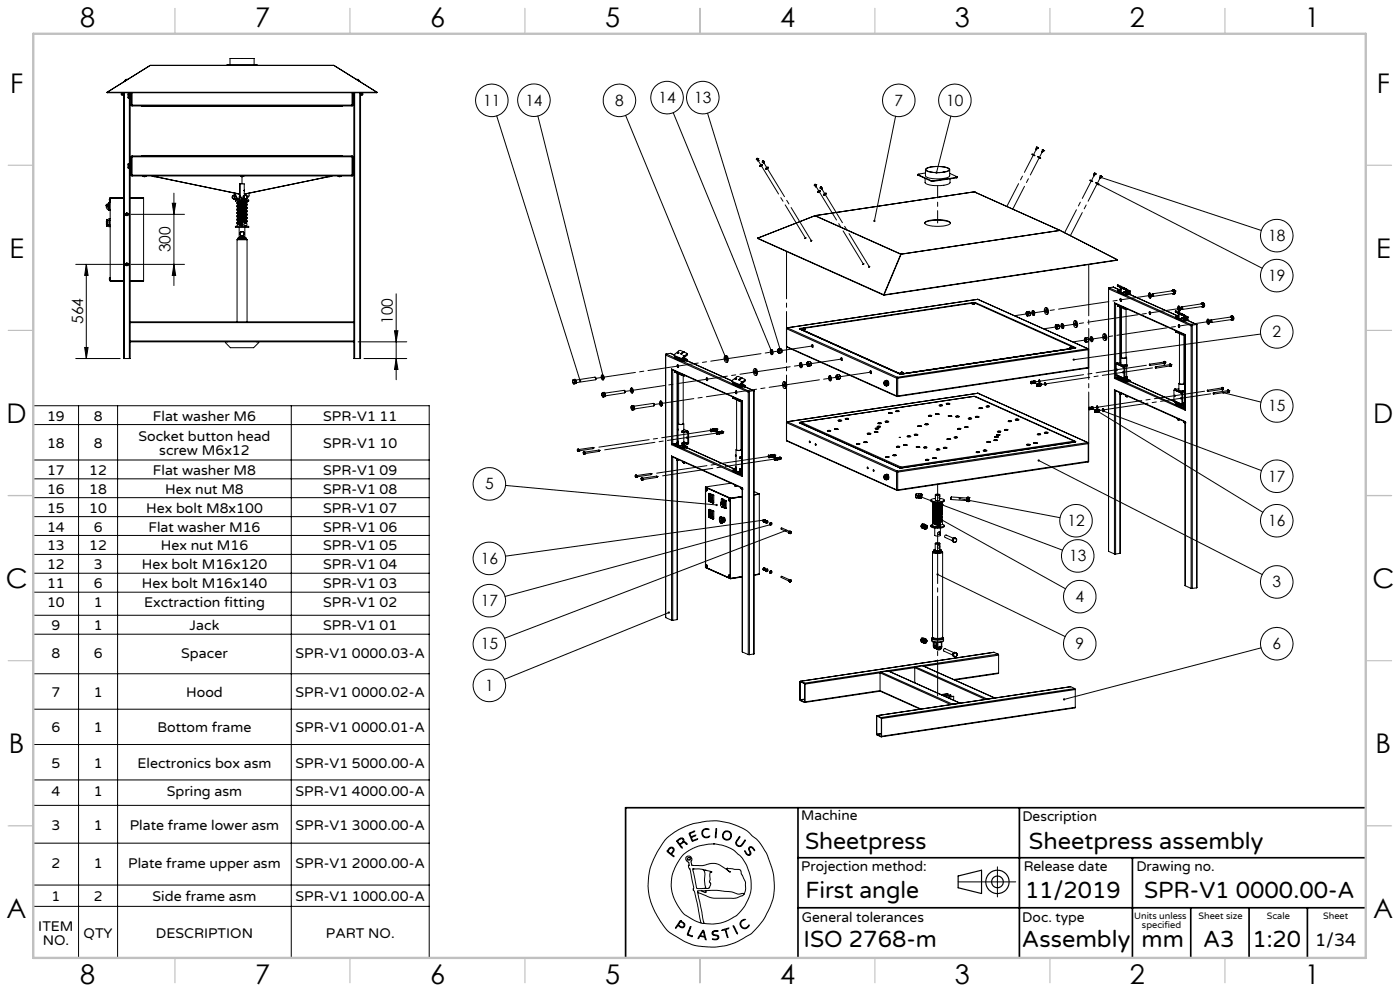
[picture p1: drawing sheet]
<svg xmlns="http://www.w3.org/2000/svg" width="420mm" height="297mm" viewBox="0 0 420 297" stroke-linecap="round" stroke-linejoin="round" font-family="sans-serif">
<defs><g id="words">
<g font-size="8.1">
<text x="24" y="8">8</text>
<text x="76.5" y="8">7</text>
<text x="129" y="8">6</text>
<text x="181.5" y="8">5</text>
<text x="234" y="8">4</text>
<text x="286.5" y="8">3</text>
<text x="339" y="8">2</text>
<text x="391.5" y="8">1</text>
<text x="3" y="27.7">F</text>
<text x="413" y="27.7">F</text>
<text x="2.8" y="77.2">E</text>
<text x="412.8" y="77.2">E</text>
<text x="2" y="126.7">D</text>
<text x="412" y="126.7">D</text>
<text x="1.7" y="176.2">C</text>
<text x="411.7" y="176.2">C</text>
<text x="2.7" y="225.7">B</text>
<text x="412.7" y="225.7">B</text>
<text x="2" y="275.2">A</text>
<text x="412" y="275.2">A</text>
<text x="24" y="295">8</text>
<text x="76.5" y="295">7</text>
<text x="129" y="295">6</text>
<text x="181.5" y="295">5</text>
<text x="234" y="295">4</text>
<text x="286.5" y="295">3</text>
<text x="339" y="295">2</text>
<text x="391.5" y="295">1</text>
</g>
<g font-size="7.1">
<text x="241.5" y="254.4">Sheetpress</text>
<text x="308.7" y="254.4">Sheetpress assembly</text>
<text x="241.6" y="269.2">First angle</text>
<text x="307.5" y="269.2">11/2019</text>
<text x="343.2" y="269.2">SPR-V1 0000.00-A</text>
<text x="241.1" y="283.7">ISO 2768-m</text>
<text x="306.6" y="283.9">Assembly</text>
<text x="342.5" y="283.9">mm</text>
<text x="360.9" y="283.8">A3</text>
<text x="375.7" y="283.9">1:20</text>
</g>
<text font-size="5.4" x="394.6" y="283.6">1/34</text>
<g font-size="4.7">
<text x="145" y="31.7">11</text>
<text x="157.6" y="31.7">14</text>
<text x="184.6" y="31.7">8</text>
<text x="197.5" y="30.9">14</text>
<text x="208.3" y="30.9">13</text>
<text x="268.4" y="31.7">7</text>
<text x="283.9" y="31.7">10</text>
<text x="51.2" y="75.7" transform="rotate(-90 51.2 75.7)">300</text>
<text x="380.5" y="72.3">18</text>
<text x="380.5" y="84.2">19</text>
<text x="24.9" y="97.1" transform="rotate(-90 24.9 97.1)">564</text>
<text x="117.9" y="97.1" transform="rotate(-90 117.9 97.1)">100</text>
<text x="381.8" y="101.1">2</text>
<text x="380.5" y="123.3">15</text>
<text x="145.5" y="146.7">5</text>
<text x="380.5" y="144.4">17</text>
<text x="320.2" y="157.7">12</text>
<text x="380.5" y="157.7">16</text>
<text x="144.2" y="169">16</text>
<text x="320.8" y="168.3">13</text>
<text x="381.8" y="176">3</text>
<text x="144.2" y="181.7">17</text>
<text x="322.7" y="180.5">4</text>
<text x="144.2" y="194.6">15</text>
<text x="322.7" y="194.6">9</text>
<text x="381.8" y="194.6">6</text>
<text x="145.5" y="207.1">1</text>
</g>
<g font-size="4.2">
<text x="14.1" y="126.1">19</text>
<text x="28.1" y="126.1">8</text>
<text x="45.9" y="126.1">Flat washer M6</text>
<text x="97" y="126.1">SPR-V1 11</text>
<text x="14.1" y="134.2">18</text>
<text x="28.1" y="134.2">8</text>
<text x="41.5" y="132.1">Socket button head</text>
<text x="47.8" y="136.3">screw M6x12</text>
<text x="97" y="134.2">SPR-V1 10</text>
<text x="14.1" y="142.3">17</text>
<text x="26.8" y="142.3">12</text>
<text x="45.9" y="142.3">Flat washer M8</text>
<text x="97" y="142.3">SPR-V1 09</text>
<text x="14.1" y="148">16</text>
<text x="26.8" y="148">18</text>
<text x="49.5" y="148">Hex nut M8</text>
<text x="97" y="148">SPR-V1 08</text>
<text x="14.1" y="153.6">15</text>
<text x="26.8" y="153.6">10</text>
<text x="43.8" y="153.6">Hex bolt M8x100</text>
<text x="97" y="153.6">SPR-V1 07</text>
<text x="14.1" y="159.3">14</text>
<text x="28.1" y="159.3">6</text>
<text x="44.6" y="159.3">Flat washer M16</text>
<text x="97" y="159.3">SPR-V1 06</text>
<text x="14.1" y="165">13</text>
<text x="26.8" y="165">12</text>
<text x="48.2" y="165">Hex nut M16</text>
<text x="97" y="165">SPR-V1 05</text>
<text x="14.1" y="170.6">12</text>
<text x="28.1" y="170.6">3</text>
<text x="42.5" y="170.6">Hex bolt M16x120</text>
<text x="97" y="170.6">SPR-V1 04</text>
<text x="14.1" y="176.3">11</text>
<text x="28.1" y="176.3">6</text>
<text x="42.5" y="176.3">Hex bolt M16x140</text>
<text x="97" y="176.3">SPR-V1 03</text>
<text x="14.1" y="182">10</text>
<text x="28.1" y="182">1</text>
<text x="43.2" y="182">Exctraction fitting</text>
<text x="97" y="182">SPR-V1 02</text>
<text x="15.5" y="188.9">9</text>
<text x="28.1" y="188.9">1</text>
<text x="56.9" y="188.9">Jack</text>
<text x="97" y="188.9">SPR-V1 01</text>
<text x="15.5" y="197.1">8</text>
<text x="28.1" y="197.1">6</text>
<text x="54.4" y="197.1">Spacer</text>
<text x="88.7" y="197.1">SPR-V1 0000.03-A</text>
<text x="15.5" y="208.9">7</text>
<text x="28.1" y="208.9">1</text>
<text x="55.8" y="208.9">Hood</text>
<text x="88.7" y="208.9">SPR-V1 0000.02-A</text>
<text x="15.5" y="219.5">6</text>
<text x="28.1" y="219.5">1</text>
<text x="47.2" y="219.5">Bottom frame</text>
<text x="88.7" y="219.5">SPR-V1 0000.01-A</text>
<text x="15.5" y="230.1">5</text>
<text x="28.1" y="230.1">1</text>
<text x="41.3" y="230.1">Electronics box asm</text>
<text x="88.7" y="230.1">SPR-V1 5000.00-A</text>
<text x="15.5" y="238.7">4</text>
<text x="28.1" y="238.7">1</text>
<text x="50.1" y="238.7">Spring asm</text>
<text x="88.7" y="238.7">SPR-V1 4000.00-A</text>
<text x="240.4" y="245.9">Machine</text>
<text x="15.5" y="248.7">3</text>
<text x="28.1" y="248.7">1</text>
<text x="38.9" y="248.7">Plate frame lower asm</text>
<text x="88.7" y="248.7">SPR-V1 3000.00-A</text>
<text x="306.7" y="246.1">Description</text>
<text x="15.5" y="260.1">2</text>
<text x="28.1" y="260.1">1</text>
<text x="38.5" y="260.1">Plate frame upper asm</text>
<text x="88.7" y="260.1">SPR-V1 2000.00-A</text>
<text x="240.4" y="261.1">Projection method:</text>
<text x="307.1" y="261">Release date</text>
<text x="340.9" y="261">Drawing no.</text>
<text x="15.5" y="270.1">1</text>
<text x="28.1" y="270.1">2</text>
<text x="45.8" y="270.1">Side frame asm</text>
<text x="88.7" y="270.1">SPR-V1 1000.00-A</text>
<text x="11.5" y="278.9">ITEM</text>
<text x="25.1" y="281">QTY</text>
<text x="46.8" y="281">DESCRIPTION</text>
<text x="97.8" y="281">PART NO.</text>
<text x="240.5" y="276.4">General tolerances</text>
<text x="306.7" y="276.3">Doc. type</text>
<text x="12.8" y="283.1">NO.</text>
</g>
<g font-size="2.8">
<text x="340.3" y="275.3">Units unless</text>
<text x="359.6" y="275.3">Sheet size</text>
<text x="380" y="275.3">Scale</text>
<text x="396.9" y="275.3">Sheet</text>
<text x="342.6" y="278.2">specified</text>
</g>
</g></defs>
<g fill="none" stroke="#000" stroke-width=".3">
<path d="M45 19.6l-12.9 8.1 .1 .1M45.1 19.6h55.1M45.1 19.6l-12.9 8.1M45.1 19.6h.1M68.6 19.4l-.5 .2M68.6 19.4v.2M68.6 19.4h8M69 19.4v-1.9h7.2v1.9M76.6 19.4l.5 .2M76.6 19.4v.2M100.2 19.6l12.8 8.1M100.2 19.6h.1"/>
<path d="M100.2 19.6l12.9 8.1-.1 .1M32.2 27.7v.1M32.2 27.7h80.8M32.2 27.8h80.8M36.4 28.3l.1 .1M36.5 28.1l-.1-.3v.5M36.5 28.1l-.1 .2M36.5 28.4h.4v-.6v.7h.2M36.5 28.1h.4M36.9 28.3h.1M37.1 27.8v79.7h.2M37.3 27.8v79.7"/>
<path d="M37.6 24.1h.1M37.8 24l-.2 .1M37.8 24l-.3 .3M38 23.8h.1M38 23.8l-.4 .1v.2M38 23.8l-.2 .2M38.2 23.8l-.4 .2M38.6 28l-.2 .2v1l.2 .3M38.6 28v1.5M38.6 28h.3M38.6 29.5h.3M38.8 27.8v.2"/>
<path d="M38.8 29.5v19.5M38.9 28v.1M38.9 28.1v.6M38.9 28.7v.6M38.9 29.3v.2M38.9 28.7l.1 .4M38.9 29.5l.1 .1M38.9 29.3l.1 .3M38.9 28.1l.1 .2M39 29.1h.1M39 28.3h.1M39 28.3h.2h-.2"/>
<path d="M39 29.6h.1M39 27.9h.2v.8M39 27.9l-.1 .1M39 29.1l-.1 .2M39 29.1h.2M39 28.3l-.1 .4M39 29.6h.2M39 27.9l-.1 .2M39.1 27.8v.1M39.1 29.6v19.3M39.2 28.7v.8h.2M39.2 29.1h.1"/>
<path d="M39.2 28.7v.4M39.2 29.6h.1M39.2 29.1v.5M39.4 28h-.2v.7M39.4 31.5h.2M39.4 31.5l.2 .2M39.4 27.8v3.7M39.6 31.5v.2M39.6 27.8v3.7M39.6 31.7h66M39.6 31.5h66M42.6 31.7h60"/>
<path d="M105.6 31.5v.2M105.6 31.5h.3M105.6 27.8v3.7M105.9 31.5l-.3 .2M105.9 28.7h.3M105.9 27.8v3.7M106.2 27.8v79.7h.2M106.4 27.8v79.7M107 23.8l.4 .2M107.2 23.8h.2l.2 .3M107.2 23.8h.1M107.2 23.8l.2 .2"/>
<path d="M107.4 24l.3 .3M107.4 24l.2 .1M107.6 24.1h.1M107.9 27.8v79.7M108.2 27.8v79.7h-.3M108.3 27.8l-.1 .7M108.3 28.3h.1M108.3 28h.5M108.3 27.8v.6h.5M108.8 28v-.2v.4M108.8 28v.2M108.8 28.4h.1"/>
<path d="M108.8 28.2v.2M113 27.7v.1M149 34.7l25.1 79.5M161.4 34.8l19.5 78M187.7 34.6l29.9 72.3M202 33.8l29.3 71.1M212.3 33.9l21.7 70.8M268.7 34.9l-6.4 31.3M285.3 34.8l-4.3 16.9M32.9 59.6v.5M32.9 59.6h.1M33.1 59.4v.9"/>
<path d="M33.1 59.3h4M37.1 59.2h-4v25h4M38.6 49l-.2 .2v1.1l.2 .2M38.6 49v1.5M38.6 49h.3M38.6 50.5h.3M38.8 50.5v57M38.9 49.1v.6M38.9 49.7v.7M38.9 49.7l.1 .4M38.9 49v.1M38.9 50.4v.1"/>
<path d="M38.9 50.5l.1 .1M38.9 49.1l.1 .2M38.9 50.4l.1 .2M39 49.3h.2l-.2 .1M39 49.3v.1M39 50.1v.1M39 50.6h.1M39 48.9h.1M39 48.9l-.1 .1M39 50.6h.2M39 48.9h.2M39 49.4l-.1 .3"/>
<path d="M39 50.2l-.1 .2M39 50.2h.2M39 50.1h.2M39 48.9l-.1 .2M39.1 50.6v56.9h-.3M39.1 59.2h4v25h-4M39.1 59.3h4M39.1 48.3h.3M39.1 47.7h.3M39.1 51.7h.3M39.1 51.3h.3M39.2 50.1v.1"/>
<path d="M39.2 49.7v.8h.2M39.2 49.7v.4M39.2 50.6h.1M39.2 48.9h.1M39.2 48.9v.8M39.2 50.2v.4M39.4 49h-.2v.7M39.4 52.5h.2M39.4 47h.2M39.4 52.5l.2 .2M39.4 47v5.5M39.6 46.7v.3"/>
<path d="M39.6 46.7l-.2 .3M39.6 52.5v.2M39.6 52.7h66M39.6 47v5.5M39.6 46.7h66M39.6 47h66M39.6 52.5h66M42.6 46.7h60M42.9 52.7l.5 .1M43.1 52.8h.5M43.1 52.8h.1M43.1 52.8h.3"/>
<path d="M43.4 52.8h.2M43.6 52.8h.1M43.8 52.7l-.4 .1M45.5 52.7l.6 .2M45.7 52.7l.2 .1M45.9 52.8h.5M45.9 52.7v.1M46 52.8h.1M46.1 52.8l.4 .1M46.1 52.8h.1M46.1 52.8h.3M46.4 52.8h.2"/>
<path d="M46.5 52.9l25.4 5.2M46.6 52.9l25 5.2M46.6 52.8l-.1 .1M46.6 52.8h.1M46.8 52.7l-.4 .1M52.2 57.9v27.7M69.8 58.7v.7M69.8 59.4l.4 .4h1.1M69.8 59.4h1.1M69.8 58.7l-.2 .4 .2 .4M70.3 59.1v.3l.3 .2M70.3 59.1l.3 .5"/>
<path d="M70.3 59.1h.1M70.5 58.6l-.2 .1v.4M70.5 58.4l-.7 .3M70.5 58.6l-.2 .5M70.5 59.6h.1M70.5 57.9v.8l.7 1h.7M70.6 59.6l.2 .2zM70.6 59.9h.1M70.6 59.9v.4M70.7 59.9h3.9v.4h-3.9M70.7 58.7h-.9M70.7 58.7l.7 1-.1 .1"/>
<path d="M70.7 58v.7M70.9 59.4l.2 .2M70.9 59.2v.2M70.9 59.3l.2 .3M71.1 59.6l.1 .1M71.1 59.6l.2 .2M71.9 58.7l-.2 .4 .2 .4M71.9 58.7h.2M71.9 58.7l.7 1h.7M71.9 59.5h.1M71.9 58.8v1.1M72.1 58.7l.7 1"/>
<path d="M72.1 55.1v3.6M72.2 52.7l.4 .1M72.4 52.8h.1M72.4 52.8l.2 .1M72.4 52.8h.2M72.6 52.8h.3M72.6 52.9v2.2M72.9 52.8h.1M72.9 52.8l-.3 .1M73 58.9v.4M73 59.4h.3M73 58.7h.3"/>
<path d="M73 59.4l.7 .4M73 58.7v.7M73.1 52.7l-.5 .1M73.1 59.5l.2 .2M73.2 57.1h.1M73.3 59.4l.2 .2M73.3 58.7v.4M73.3 58.5l-.2 .2M73.3 57v.2M73.3 57v-1.9h-1.4v3.6M73.3 57.2v.9h.5M73.3 59.7v.2"/>
<path d="M73.3 59.1v.3M73.3 59.1l.2 .5M73.5 58.6l-.2 .5M73.5 58.6l-.2 .1M73.5 58.6h.4M73.5 59.6h.4M73.5 59.6l.2 .2M73.7 58.4l-.2 .2M73.7 58.4l.2 .2M73.7 58.4l-.7 .3M73.9 58.6l.3 .5M73.9 59.6l-.2 .2"/>
<path d="M74.2 59.1l-.3 .5M74.7 57.9v.8l-.9 1M98.4 52.7l.4 .1M98.6 52.8h.1M98.6 52.8h.5M98.6 52.8h.2M98.7 52.9l-25.1 5.2M98.8 52.8h.3M98.8 52.8h.5M99.1 52.8h.1M99.3 52.7v.1M99.5 52.7l-.2 .1"/>
<path d="M99.7 52.7l-.6 .2M101.4 52.7l.4 .1M101.6 52.8h.5M101.6 52.8h.1M101.6 52.8h.2M101.8 52.8h.3M102.1 52.8h.1M102.3 52.7l-.5 .1M105.6 46.7v.3M105.6 52.5v.2M105.6 47h.3M105.6 52.5h.3"/>
<path d="M105.6 46.7l.3 .3M105.6 47v5.5M105.9 52.5l-.3 .2M105.9 48.3h.3M105.9 47.7h.3M105.9 51.7h.3M105.9 51.3h.3M105.9 47v5.5M227 47.6h.1M227 47.5l.2-.1a.23 .23 0 0 1 .1 .4 .23 .23 0 0 1-.4 0zM227.1 47.8l.2 .4M227.1 47.5h.1"/>
<path d="M227.1 47.5l-.1 .1M227.1 47.6h.1M227.1 47.5v.1M227.2 47.5l-.1 .1M227.3 47.7l-.4 .1M227.3 47.7l.2 .4M227.4 47.5h.1M227.4 47.5l-.1 .2M227.5 48.1l-.2 .1M227.5 48.2h-.2M227.5 48.1h.1M227.5 48.1v.1"/>
<path d="M228 49.5l.2-.1a.3 .3 0 0 1 .3-.2 .3 .3 0 0 1 .2 .4 .3 .3 0 0 1-.3 .2h-.4zM228.2 49.5h.3zM228.5 49.5l-.3 .2M228.7 49.3v.1M228.7 49.4a.53 .53 0 0 1-.8 .4M228.7 48.6h.1M228.7 48.4h.1M228.9 48.4h.1M228.8 48.6l.3 .4 .2-.1M228.8 48.4h.1M228.8 48.3v.1M228.8 48.3l-.1 .1"/>
<path d="M228.8 48.3l.1 .1M228.9 48.4h-.1M229.1 48.5l-.4 .1M229.1 48.5l.2 .3M229.1 49h.1M229.1 48.3h-.3l-.1 .3M229.1 48.3v.2M229.3 48.9l-.2 .1M229.3 48.8v.1M229.3 48.9h.1M229.9 50.2h.1a.28 .28 0 0 1 .3-.2 .28 .28 0 0 1 .2 .4 .28 .28 0 0 1-.3 .1l-.5 .1zM230 50.3h.2l-.3 .1z"/>
<path d="M230.2 50.3l-.2 .1M230.5 50.1v.1a.53 .53 0 0 1-.8 .4M244.3 55.6h.1M244.3 55.3h.3zM244.4 55.3l.1 .1M244.4 55.3v.1M244.4 55.4h.1M244.4 55.6l.3 .3M244.4 55.3h.1M244.5 55.3h.1M244.5 55.3l-.1 .1M244.7 55.5l-.4 .1"/>
<path d="M244.7 55.3h-.4v.3M244.7 55.3v.2M244.7 55.5l.2 .4M244.8 55.3h.1M244.8 55.3l-.1 .2M244.9 55.9h-.2M244.9 55.9l-.2 .1M244.9 55.8v.1M245.4 57.3l.2-.2a.28 .28 0 0 1 .3-.1 .28 .28 0 0 1 .2 .4 .28 .28 0 0 1-.4 .1l-.4 .1zM245.6 57.3h.2zM245.8 57.3l-.2 .2M246.1 57.1a.5 .5 0 0 1-.3 .5 .5 .5 0 0 1-.5 0"/>
<path d="M246.1 56.4h.1M246.1 56.2h.1M246.2 56.1h.3a.23 .23 0 0 1-.1 .3 .23 .23 0 0 1-.3-.2zM246.2 56.1l-.1 .1zM246.2 56.1v.1M246.2 56.1l-.1 .1M246.2 56.1l.1 .1M246.2 56.4l.3 .4M246.3 56.2h-.1M246.3 56.2h.1M246.4 56.3l-.3 .1M246.5 56.3l.2 .3"/>
<path d="M246.5 56.1l-.1 .2M246.5 56.1h.1M246.6 56.7l-.1 .1M246.7 56.6l-.1 .1M246.7 56.7h-.1M247.1 58.2a.35 .35 0 0 1 .3-.4 .35 .35 0 0 1 .4 .3l-.6 .4zM247.6 58.1l-.3 .1M247.8 57.9a.49 .49 0 0 1-.2 .5 .49 .49 0 0 1-.5 0M275.3 52.3l.1 .2M275.4 52.3v.2M275.4 52.3l4 1.8M275.4 52.5l4 1.8"/>
<path d="M275.7 52.3h.2zM277.5 53.5v1.2a4.8 4.8 0 0 0 4.2 .9h.7a2.91 2.91 0 0 0 2.6-.9v-1.1M277.6 50.8v1.9a4 4 0 0 0 3.5 .9l1.3-.1a2.77 2.77 0 0 0 2.5-.8v-1.9M277.6 51.9l-2.2 .4M277.8 50.5l1.7-.5 2.9-.1a2.74 2.74 0 0 1 2.5 1 6.8 6.8 0 0 1-5 .8 2.67 2.67 0 0 1-2.3-.9zM277.9 50.6l1.9-.6 2.4-.1a2.79 2.79 0 0 1 2.5 1 7 7 0 0 1-5.2 .7 1.34 1.34 0 0 1-1.7-.9zM279.4 54.1l.7 .1M279.4 54.3h.7M279.4 54.1v.2M279.7 54.1h.2zM280.1 54.2v.1M284.9 52l2.3 1-.2 .2"/>
<path d="M286.6 53.1h.2zM287 53.2l-6.9 1M287 53.2v.1M287 53.3l-6.9 1M287.2 53.1l-.2 .2M292.2 57.5h.1M292.2 57.5l-47.7 7.1M292.2 57.5l25.8 11.6M292.3 57.5l25.7 11.6M292.3 57.5h.1M309.6 46.2l.8 .5zM309.6 46.2l.8 .5"/>
<path d="M309.8 46.4l.3 .1zM310.7 44.8l.2 .1zM310.7 44.7l.2 .1M310.7 44.7v.1M310.9 44.1l.4 .1 .1 .2M310.9 44.1l.4 .2M310.9 44.1v.1M310.9 44.8l.1 .1M310.9 44.9h.1M311 44.2l.3 .1M311 44.2h.1M311 44.2l.2 .1"/>
<path d="M311 44.2l-.3 .5M311.2 44.3h.1M311.3 44.3h.1M311.3 44.3l.1 .1M311.3 44.3l-.3 .6M311.4 47l.8 .4zM311.4 47l.8 .4M311.4 44.4h.1M311.6 47.2l.3 .1zM312.5 45.5l.3 .1M312.5 45.5h.1M312.5 45.5l.2 .1z"/>
<path d="M312.7 44.9h.1M312.7 44.9l.4 .1v.2M312.7 44.9l.3 .2M312.7 45l.3 .1M312.7 45.6h.1M312.8 45h.1M312.8 45l.2 .1M312.8 45l.1 .1M312.8 45l-.3 .5M312.9 45.1l.1 .1M313 45.1l.1 .1M313 45.2h.1"/>
<path d="M313 45.1h.1M313 45.2l-.2 .4M313.1 45.2h.1M327 54l.8 .4zM327 54l.8 .4M327.2 54.1l.3 .2zM328.1 52.5l.3 .1M328.1 52.5v.1M328.1 52.6l.2 .1zM328.3 51.9l.3 .1M328.3 51.9l.3 .2M328.3 51.9v.1"/>
<path d="M328.4 52h.1M328.4 52l.2 .1M328.4 52.6l-.1 .1M328.4 52l-.3 .5M328.6 52.1h.1M328.6 52.1l-.2 .5M328.6 52.1l.2 .1M328.6 52h.1M328.7 52l.1 .2M328.7 52.2h.1M328.8 54.8l.8 .4zM328.8 54.8l49.9 25.6"/>
<path d="M329 55l.3 .1zM329.9 53.3l.2 .1zM329.9 53.3l.2 .1M329.9 53.3h.1M330 52.7h.1M330.1 52.7h.2l.2 .2M330.1 52.7l.3 .2M330.1 53.4h.1M330.1 52.8h.1M330.1 52.8l.3 .1M330.1 52.8l.2 .1M330.1 52.8l-.2 .5"/>
<path d="M330.3 53.2l48.1 15.9M330.4 52.9h.1M330.4 52.9l-.3 .5M330.5 52.9v.1M22.7 79.2h14.1M25.9 79.2l.5 3.3h-1zM25.9 79.2v28.3M31.9 61.5h.1M31.9 61.5v.2a1.05 1.05 0 0 0 .8 1.3M31.9 61.8h.1M31.9 61.8l.1 .1M32 67.5v.2"/>
<path d="M32 66.1v1.3M32 66.1h.1M32 66.4v.2l-.1-.1M32 66.4h.1M32 66.1v.3M32 66.4l-.1 .1M32 66.9v.6M32 66.9h.1M32 66.9v.5M32 67.4v.1M32 67.4h.1M32 61.9h.1"/>
<path d="M32 61.8h.1M32 67.7v.1M32 65.8v.6M32 65.8v1M32 66.8v.9M32 65.8h.1M32 65.8v2M32 66.8v1M32.2 66.2h.1M32.2 67.3h.1M32.5 62.3h.1M32.5 61.3v1"/>
<path d="M32.5 61.3h.1M32.5 62.3l.1 .1M32.6 61.2v1.2M32.6 61.2h.1M32.6 61.2l-.1 .1M32.6 62.4h.1M32.6 61.1h.1M32.7 67.4v.5h.4M32.7 62.9v.1M32.7 63h.4M32.7 61.2v1.2M32.7 62.4h-.1"/>
<path d="M32.7 61.1h-.5l-.3 .4M32.7 62.4v.6M32.7 61.1v.1M32.7 62.4h.1M32.7 62.3h.1M32.7 61.3h.1M32.8 62.9h.1M32.8 60.7h.1M32.8 62.9h.3M32.8 60.7v2.2M32.8 66.1v1.3M32.8 62.9v.1"/>
<path d="M32.9 60.1h.1M33.1 66.1h-.8v1.3h.8M33.1 60.6l-.3 .1M33.1 60.7l-.4-.1v.5M33.1 65.6h-.4v.5M37.7 64.2l.2 .3M37.7 79.2l.2 .3M37.9 64h.3M37.9 64.5h.3M37.9 64l-.2 .2M37.9 78.9h.3M37.9 78.9l-.2 .3"/>
<path d="M37.9 79.5h.3M38.2 64l.2 .2M38.2 78.9l.2 .3M38.4 64.2l-.2 .3M38.4 79.2l-.2 .3M39.3 64.2h16.1M39.3 79.2h16.1M51.7 60.9h1l-.5 3.3zM52.2 79.2l.5 3.3h-1zM70.6 67.8h4v.4h-4zM70.6 60.3h.1M71.1 71.9l.1-.2h2.8l.1 .2"/>
<path d="M71.1 61.9l.2 .3 1.3 .2M71.1 63l1.5 .4M71.1 64l.3 .2 1.2 .1M71.1 65l1.5 .4M71.1 66l.3 .2 1.2 .2M71.1 67l.2 .2 1.2 .1M71.1 61.7v.2M71.1 62.6v.4M71.1 63.7v.3M71.1 64.7v.3M71.1 65.6v.4M71.1 66.7v.3"/>
<path d="M71.1 62.6l.8-.3-.6 .2 1.3 .3M71.1 63.7l.7-.3-.5 .1 1.8 .3M71.1 64.7l.7-.3-.5 .1 1.3 .3M71.1 66.7l.7-.3-.5 .1 1.3 .2M71.1 61l1.4 .3M71.1 60.7v.3M71.1 71.9h3M71.1 67l1.5 .2M71.1 66l3 .5M71.1 65l3 .5M71.1 64l3 .4M71.1 63l3 .5"/>
<path d="M71.1 61.9l3 .6M71.1 66.7l1.5 .2M71.1 65.6l3 .6M71.1 64.7l3 .5M71.1 63.7l3 .5M71.1 62.6l3 .5M71.1 61.7l3 .5M71.1 61l1.5 .2M71.1 60.7l1.5 .2M71.1 71.9v24.5M71.5 71.5l-.2 .2M71.5 71.5v-.3h2.3v.3"/>
<path d="M71.5 71.5h2.3M71.7 67.4l.9 .2v.2M71.7 60.6l.9 .1M71.7 66.6l.8 .1M71.7 65.6l.9 .2M71.7 63.6h.2M71.7 62.6l.9 .2M71.7 61.6l.9 .2M71.8 65.4l-.7 .2M71.8 63.4l-.2 .1 1.5 .3M71.8 67.2a.45 .45 0 0 0-.6 .1 .45 .45 0 0 0 0 .5M71.8 68.2v2.7h1.6v-2.7"/>
<path d="M71.8 65.4l-.5 .1 1.3 .3M71.8 66.4l-.2 .1 1 .3M71.8 65.4l-.2 .1 1 .3M71.8 64.4l-.2 .1 1 .3M71.8 63.2v.4M71.8 64.2v.4M71.8 65.3v.3M71.8 66.2v.4M71.8 67.3v.1M71.9 70.9v.3M71.9 61.3l-.8 .4M71.9 60.4l-.8 .3"/>
<path d="M71.9 61.3l-.6 .2 1.3 .3M71.9 60.4l-.6 .2 1.3 .1M71.9 62.4l-.3 .1 1 .3M71.9 61.4l-.3 .1 1 .3M71.9 60.5l-.3 .1 1 .1M71.9 62.5l-.1 .1M71.9 61.6h-.1M71.9 60.6h-.1M71.9 60.3v.4M71.9 61.3v.3M71.9 62.3v.3M72 69.8l-.1 .3 .2 .3"/>
<path d="M72 69.8l.1 .6M72.1 70.4l.3 .3 .3-.1M72.1 70.4l.6 .2M72.2 62.7h1.2M72.4 67.3h.1M72.5 61.3h.1M72.5 67.3h.1M72.5 67.3l.1 .1M72.5 66.7l.1 .1M72.5 69.5l-.5 .3M72.5 69.5l.6 .2M72.5 69.5h-.3l-.2 .3"/>
<path d="M72.5 69.5l.4-.1 .2 .3M72.5 66.7h.1M72.6 66.4l1.3 .2-.5 .1 .7-.2M72.6 65.4l1.3 .2-.5 .2 .7-.3M72.6 64.3l1.3 .3-.5 .2 .7-.4M72.6 63.4l1.3 .2-.5 .1 .7-.2M72.6 62.4l1.3 .2-.5 .2 .7-.3M72.6 61.3l1.3 .3-.6 .2 .8-.3M72.6 67.4l.9 .1M72.6 60.7h.1M72.6 62.4h.1M72.6 63.4h.1"/>
<path d="M72.6 64.3h.1M72.6 65.4h.1M72.6 66.4h.1M72.6 62.4l.9 .1M72.6 64.3l.9 .2M72.6 65.4l.9 .1M72.6 61.3h.1M72.6 67.4h.1M72.6 66.4l1 .2-.2 .1M72.6 65.4l1 .2-.2 .1M72.6 64.3l1 .3-.2 .1M72.6 63.4l1 .2-.2 .1"/>
<path d="M72.6 62.4l1 .2-.2 .1M72.6 61.3l1 .3-.3 .1M72.6 60.6l1.3 .1-.4 .2 .6-.3M72.6 61.2v.1M72.6 67.2v.2M72.6 60.4v.2M72.6 61.2l1.5 .3M72.6 60.4l1.5 .2M72.6 60.6l1 .1-.2 .2M72.6 60.3v.1M72.6 65.8l1.3 .2 .2 .2M72.6 64.8l1.5 .4"/>
<path d="M72.6 62.8l1.5 .3M72.6 61.8l1.2 .1 .3 .3M72.6 60.7l1.3 .3 .2 .2M72.6 66.8h.7a.48 .48 0 0 1 .7 .1 .48 .48 0 0 1-.1 .7l-.5 .1M72.6 61.4l.9 .1M72.6 66.9v.3M72.6 60.8v.1M72.6 66.8v.1M72.6 60.9l1.5 .3M72.6 60.9v.3M73.1 69.7l.1 .6M73.1 69.7l.2 .3-.1 .3"/>
<path d="M73.1 63.8l1 .4M73.2 70.3l-.5 .3M73.2 70.3l-.2 .3h-.3M73.3 61.5v.3M73.3 62.5v.2M73.3 70.9v.3M73.4 60.7l-.1 .2M73.4 62.5l-.1 .1M73.4 61.5l-.1 .1M73.4 62.7v.2M73.4 63.5v.4M73.4 64.5v.4"/>
<path d="M73.4 65.5v.4M73.4 66.5v.3M73.4 67.5v.3M73.8 71.5l.1 .2M73.9 60.3h.2M74.1 66.2v.3M74.1 65.2v.3M74.1 64.2v.2M74.1 63.1v.4M74.1 62.2v.3M74.1 61.2v.3M74.1 60.3v.3"/>
<path d="M74.1 60.3h.1M74.1 71.9v24.5M227.3 71.4h.1M227.3 71.4l37.8 16.9M227.3 71.4l37.8 17.1M241.5 71.3h.3l-.3 .2zM241.8 71.3l-.3 .2M243.2 72.1l.4-.1-.3 .3zM243.5 72.1l-.2 .2M244.5 64.7l25.7 11.5M244.5 64.6l-17.2 6.8M244.5 64.6v.1"/>
<path d="M244.5 64.7l25.8 11.5M259.2 79.1l-.3 .2M260.7 79.9l.2-.1-.3 .3zM260.9 79.9l-.2 .2M270.2 76.2l-5.1 12.1M270.3 76.2h-.1M270.3 76.2l-5.1 12.2M277.4 66.9a7.1 7.1 0 0 1 5.4-.8 2.85 2.85 0 0 1 2.3 .8M277.5 66.6l.7-.4 1.7-.3h2.8a2.44 2.44 0 0 1 2.4 1 7.6 7.6 0 0 1-5.6 .8 2.07 2.07 0 0 1-2.1-.9zM318 69.1l-47.7 7.1M318 69.1l17.2 8.8M335.2 78l-70.1 10.5"/>
<path d="M335.2 77.9l-70 10.5M335.2 77.9v.1M32.9 83.4v.5M32.9 83.9h.1M32.9 83.4h.1M33.1 83.2v.9M33.1 84.1h4M39.1 84.1h4M39.1 96.7h67.1M39.1 96.4h67.1M118.4 99.1h1l-.5 3.3zM118.9 88v25.8"/>
<path d="M235.9 98.5h.1M235.9 98.5l.1 5.4M236 98.5l33 14.8M236.1 98.2l-.2 .3M236.1 98.2h.1M236.2 98.2l-.2 .3M236.2 98.2l33 14.9M239.9 98.6h.1M239.9 98.6l29.9 13.5M240 98.6h.1M240 98.6l29.9 13.5M240 98.4l-.1 .2"/>
<path d="M240 98.4l.2 .2M240.2 98.7h.1M240.2 98.6l30 13.4M240.2 98.7l30 13.3M240.2 98.6v.1M240.2 98.7l.6 .3M240.7 98.6l.2 .1 .7-.1M240.8 99l.3 .1M240.8 99h.1M240.9 98.5v.1M240.9 98.5l.4 .1M240.9 98.5l-.2 .1h.9l-.2-.1"/>
<path d="M240.9 98.4l-.7 .2M241.1 98.4l-.2 .1M241.1 98.4h.1M241.1 98.4h.2M241.2 98.4h.1M241.2 98.4h-.1M241.3 98.4l.1 .1M241.3 98.4h.1M241.4 98.5l-.1 .1M241.4 98.6h-.1M241.4 98.5v.1M241.7 99.3l-.1 .1"/>
<path d="M265.1 88.3v.2M265.2 88.4l-.1 .1M291.6 90.9l.3 .3 .6-.3M291.7 90.9h.1M291.7 90.9h.6M291.9 90.8h.2zM291.9 90.8l-.2 .1M291.9 90.8h.4l30 13.4M291.9 90.8h.1M292 90.7h.7M292 90.7v.1M292 90.7l-52 7.7"/>
<path d="M292.1 90.8l.2 .1M292.1 90.8h-.1M292.2 90.8l.3 .2h-.9l.2-.2-50.5 7.6M292.3 90.9h.1M292.7 90.7l-.2 .1M292.7 90.7l30 13.5M293.3 89.7h.1M293.3 89.7l-57.2 8.5M293.3 89.7l33.1 14.8M293.4 89.7l33.1 14.8M307.8 93.9l.2 .6M307.9 94.3h.1"/>
<path d="M307.9 94.3l.1 .2M308 93.5l.3 .1M308 94.5l.3 .1M308 93.5l-.2 .4M308 93.7a.34 .34 0 0 1 .3 .3 .34 .34 0 0 1-.3 .4zM308 94.5l.2 .3M308.2 93.4l.6-.1 .3 .5M308.2 93.4l.1 .2M308.2 93.4l-.2 .1M308.3 93.8a.25 .25 0 0 0-.3 .3 .25 .25 0 0 0 .3 .2M308.3 93.6l.2 .3M308.3 93.6l.1 .6"/>
<path d="M308.3 94.6l-.1 .2M308.4 94.2l-.1 .4M308.4 94.2l.1 .3M308.5 93.9l-.1 .3M308.5 94.5l-.2 .1M309.1 93.8v.3M309.1 94.4l-.9 .4M309.1 93.7v.1M309.1 93.8l-.6 .1M309.1 94.4l-.6 .1M309.1 94.1v.3M309.7 93.1a.81 .81 0 0 1 .6 .7 .81 .81 0 0 1-.4 .7 1.14 1.14 0 0 1-.2-1.4z"/>
<path d="M309.7 93.5a.36 .36 0 0 1 .4 .3 .36 .36 0 0 1-.3 .4zM309.8 93.1a.82 .82 0 0 1 .6 .6 .82 .82 0 0 1-.4 .8M309.9 93.4l-.1 .4 .2 .4M313.5 92.3a1.14 1.14 0 0 1 .4 1.9 1.42 1.42 0 0 1-.4-1.9zM313.7 92.8a.38 .38 0 0 1 .3 .4 .38 .38 0 0 1-.3 .4zM313.7 92.2a1.13 1.13 0 0 1 .6 1.9l-.4 .1M313.9 92.9l.1 .6M316.6 97.9l.1 .5M316.7 98.2v.2M316.7 97.4l.3 .2M316.7 98.4l.3 .2M316.7 97.4l-.1 .5"/>
<path d="M316.7 98.4l.2 .3M316.8 97.6a.36 .36 0 0 1 .3 .3 .36 .36 0 0 1-.3 .4zM316.9 97.3l.6-.1 .3 .5M316.9 97.3l.1 .3M316.9 97.3l-.2 .1M317 97.8a.28 .28 0 0 0-.3 .2 .28 .28 0 0 0 .3 .3l.1-.1M317 97.6l.2 .2M317 97.6l.2 .5M317 98.6l-.1 .1M317.2 98.1l-.2 .5M317.2 98.1v.4M317.2 97.8v.3"/>
<path d="M317.2 98.5l-.2 .1M317.8 97.7l.1 .3M317.8 98.4l-.9 .3M317.8 97.6v.1M317.8 97.7l-.6 .1M317.8 98.4l-.6 .1M317.9 98l-.1 .4M318.5 97a.82 .82 0 0 1 .2 1.5 1.04 1.04 0 0 1-.2-1.5zM318.5 97.4a.36 .36 0 0 1 .4 .3 .36 .36 0 0 1-.3 .4zM318.6 97a.82 .82 0 0 1 .5 .6 .82 .82 0 0 1-.3 .9M318.7 97.3l-.1 .4 .2 .4M322.3 96.2a1.1 1.1 0 0 1 .7 .9 1.1 1.1 0 0 1-.4 1 1.57 1.57 0 0 1-.3-1.9z"/>
<path d="M322.4 96.8a.32 .32 0 0 1 .4 .3 .32 .32 0 0 1-.4 .4zM322.4 96.2a1.08 1.08 0 0 1 .8 1.6l-.5 .3M322.6 96.8l.1 .7M332.6 86.4v78.8M332.7 86.3l-.1 .3 24.7 11M332.7 86.3l2.6 1.1M334 86l1.8 .9zM334 86l-1.3 .3M334.3 90.7l21.2 9.7M334.3 90.7v22.7M334.3 90.7l21.3 9.6M334.7 91v22.2"/>
<path d="M335.2 85.7l1 .5M335.2 85.7l.9 .4M335.3 87.2v.4M335.3 91.3v.1M335.3 91.4v.3M335.3 87.3l1.9 .8M335.3 87.3v.3M335.3 87.6l1.9 .8M335.3 91.4l1.9 .8M335.3 91.7l1.9 .9M335.4 85.4l-.2 .3M335.4 85.4l.9 .4"/>
<path d="M335.8 87.1l.1 .1M335.8 86.8h.1M335.8 87l-.5 .3M335.8 86.8v.3M335.8 87.1h.1M335.9 87.2h.1M335.9 87.2h.3h-.2M335.9 86.8l.3 .1M335.9 86.7v.1M335.9 86.8l.1 .1M335.9 86.7l-.1 .1M336 92v16.8"/>
<path d="M336 86.7h.1M336 86.9h.2M336 86.9v.3M336.2 86.2h.1M336.1 92v16.8M336.1 86.1l.1 .1M336.1 89.4h.1a.41 .41 0 0 1 .3 .4 .41 .41 0 0 1-.4 .4zM336.1 86.1h.1M336.2 86.7h-.3M336.2 86.7h-.2l.2 .1M336.2 89.5l-.1 .5 .2 .3M336.2 85.9l.1 1.8"/>
<path d="M336.2 85.9l-.1 .2M336.2 85.9h.1M336.3 85.8l-.1 .1M336.3 85.8l.1 .1M336.3 86.1l.6 .4M336.3 86.1l.8 .4M336.3 85.9v.1M336.3 86.2v1.5M336.4 85.9h-.1M336.4 89.7v.5M336.4 85.9l-.1 .2M336.4 85.9l.9 .4"/>
<path d="M336.4 92.2v15M336.9 86.5h.1M336.9 86.5l.1 .1M337 86.6l1.1 .5M337.1 86.5l.6 .4M337.1 87.6h.2M337.1 87.6l-.8 .1M337.1 87.6h.1M337.2 87.6h-.1M337.2 87.6h.1M337.2 88.1l.7 .1M337.2 88.4h.7"/>
<path d="M337.2 92.6h.7M337.2 92.2l.4 .1M337.2 88.1v.3M337.2 92.2v.4M337.3 86.3l.6 .3M337.3 87.6h.1M337.3 86.3l-.2 .2M337.6 88.5l15 6.7M337.7 87.9l.1 .1M337.7 87.6h.1M337.7 87.6v.3M337.7 87.9h.1"/>
<path d="M337.7 92.7h.2M337.7 92.7h.1M337.7 92.6v.1M337.7 86.9l1.1 .5M337.8 88h.1M337.8 87.6h.5M337.8 87.6l.3 .1M337.8 87.6h.1M337.8 87.6l.1 .1M337.8 88h.3M337.8 87.6h-.1M337.8 92.7v14.5"/>
<path d="M337.9 88h.2M337.9 87.6h.4zM337.9 87.6h.3zM337.9 92.7h.3M337.9 87h.1M337.9 87l.2 .1M337.9 87.6h.1M337.9 87.7v.3M337.9 88.2v.2M337.9 92.5v.1M337.9 92.6l.2 .1M337.9 92.7h.2"/>
<path d="M337.9 86.6l-.2 .3M337.9 86.6l1 .6M338 87l.1 .1M338.1 87.7h-.2M338.1 92.7h.1M338.1 87.1l.9 .5-.2-.2M338.1 87.5l-.8 .1M338.1 88h.1M338.1 87.7h.1M338.1 87.1v.4M338.1 87.5h.1M338.1 87.1h.1"/>
<path d="M338.2 87.6h.1M338.2 92.7h.1M338.2 87.7v.3M338.3 87.6h.1M338.3 87.6l-.2 .1M338.3 87.6l-.1 .1M338.3 88h-.1M338.3 88h-.2M338.3 87.6h.2M338.5 87.6l.5 .3-.3 .1M338.5 87.6l-.2 .4M338.7 88l-.8 .2"/>
<path d="M338.7 88v.3M338.7 88.3l-.8 .1M338.9 87.2l.3 .1-.2 .3M338.9 88.3l14.3 6.3M338.9 87.2l-.1 .2M339 87.9v.3l-.3 .1M344.6 88a.63 .63 0 0 1 .7 .3 .63 .63 0 0 1-.1 .7v.1a.49 .49 0 0 1-.6 0 .49 .49 0 0 1-.1-.7zM344.8 87.8a.8 .8 0 0 1 .6 .7 .8 .8 0 0 1-.4 .8M344.8 88.2h.1a.41 .41 0 0 1 .2 .4 .41 .41 0 0 1-.3 .3zM344.8 93.4a.4 .4 0 0 1 .4 .4 .4 .4 0 0 1-.3 .4zM344.9 88.2l.1 .8M344.9 93.4v.5l.2 .3"/>
<path d="M345.7 88.2a.25 .25 0 0 1 .3 .2 .25 .25 0 0 1-.2 .3zM345.7 88.1a.32 .32 0 0 1 .4 .3 .32 .32 0 0 1-.3 .4M345.7 88.1v.1M351.6 87.2v-.1a.55 .55 0 0 1 .7 .3 .55 .55 0 0 1-.3 .7l-.2-.2M351.6 87.1v.1M351.6 87.1h.1M351.8 87.1a.43 .43 0 0 1 .3 .4 .43 .43 0 0 1-.2 .4M351.8 87.1h.1M351.8 87.1l.3 .4-.2 .4M351.8 87.1l-6 .9M351.9 86.9l.1 .1M351.9 86.9l.3-.1 .4 .4"/>
<path d="M351.9 88.1l.1 .1M351.9 87.9h.1M351.9 87.9l-6 .9M352 87l.2 .6M352 87l.2 .2M352.2 87.2v.4M352.2 87.6l-.2 .5M352.2 87.6v.3M352.2 87.9l-.2 .3M352.6 87.2h.1M352.6 87.2v.3M352.6 87.2h-.4"/>
<path d="M352.6 87.9l-.6 .3M352.6 87.9h-.4M352.6 87.5v.4M352.6 93.5l1 .5M352.6 95l.1 .4M352.6 99.1l.1 .4M352.6 93.5l.9 .4M352.7 99.1v.1M352.7 95.1l1.9 .8M352.7 95.1v.3M352.7 99.2v.3M352.7 95.4l1.9 .8"/>
<path d="M352.7 99.2l1.9 .8M352.7 99.5l1.9 .8M352.8 93.2l-.2 .2M352.8 93.2l.8 .4M352.8 93.2l-.2 .3M353.2 94.9l.1 .1M353.2 94.6h.1M353.2 94.8l-.5 .3M353.2 94.6v.3M353.2 94.9h.1M353.3 95h.1M353.3 95h.3h-.2"/>
<path d="M353.3 94.6h.3M353.3 94.5v.1M353.3 94.6h.1M353.3 94.5l-.1 .1M353.4 94.5h.1M353.4 94.6v.4M353.4 91.8a.73 .73 0 0 1 .6 .6 .73 .73 0 0 1-.4 .8l-.3-.6zM353.5 93.9v.1M353.5 93.9l.1 .1M353.5 93.9h.1M353.5 92.1a.38 .38 0 0 1 .3 .4 .38 .38 0 0 1-.2 .3zM353.5 91.8a.82 .82 0 0 1 .6 .6 .82 .82 0 0 1-.3 .8"/>
<path d="M353.5 94h.1M353.6 94.6h-.2M353.6 94.5h-.3M353.6 94.5h-.2l.2 .1M353.6 94.5v.1M353.6 93.7v1.8h.1M353.6 93.7l-.1 .2M353.6 93.7h.1M353.6 97.3a.41 .41 0 0 1 .4 .4 .41 .41 0 0 1-.4 .4zM353.6 93.6v.1M353.6 93.6l.2 .1M353.7 92.1l-.1 .4 .2 .4"/>
<path d="M353.7 93.9l.6 .4M353.7 93.9l.8 .4M353.7 97.3l-.1 .5 .2 .3M353.7 93.7v.1M353.7 94v1.5M353.8 97.3v.8M353.8 93.7h-.1M353.8 93.7l-.1 .2M353.8 93.7l.8 .3M354.3 94.3h.1M354.4 94.3l1.1 .6M354.5 92.1a.27 .27 0 0 1 .3 .2 .27 .27 0 0 1-.3 .3z"/>
<path d="M354.5 92.1v-.1a.32 .32 0 0 1 .3 .3 .32 .32 0 0 1-.3 .4M354.5 94.3l.6 .3M354.5 95.4l-.8 .1M354.5 95.4h.1M354.6 95.9l.6 .1M354.6 96.2h.6M354.6 95.9v.3M354.6 94l.6 .4M354.6 95.4h-.1M354.6 94l-.1 .3M355 96.2l2.7 1.2M355.1 95.7l.1 .1"/>
<path d="M355.1 95.4h.1M355.1 95.4v.3M355.1 95.7h.1M355.1 95.8h.1M355.1 94.6l1.1 .6M355.2 95.4h.5M355.2 95.4l.3 .1M355.2 95.4h.1M355.2 95.4v.1M355.2 95.8h.1M355.2 95.8h.3M355.2 95.4h-.1"/>
<path d="M355.3 94.8h.1M355.2 95.5v.3M355.2 96v.2M355.2 94.4l-.1 .2M355.2 94.4l1.1 .6M355.3 95.4h.3zM355.3 94.8l.2 .1M355.3 94.8h.2M355.3 95.4h.1M355.4 94.8l.1 .1M355.5 95.5h-.3M355.5 94.9l.9 .4-.2-.1"/>
<path d="M355.5 94.8v.1M355.5 95.2l.1 .2M355.5 95.5h.1M355.5 94.9v.3M355.5 95.2l-.9 .2M355.6 95.8h.1M355.6 95.8h-.1M355.6 95.5v.3M355.7 95.4h.1M355.7 95.4l-.2 .1M355.7 95.4l-.1 .1M355.7 95.8h-.2"/>
<path d="M355.8 95.4l.6 .3-.3 .1M355.8 95.4l-.1 .4M356.1 95.8l-.9 .2M356.1 95.8v.3M356.1 96.1l-.9 .1M356.3 96.1l2.7 1.2M356.3 95l.2 .1-.1 .2M356.3 96l2.8 1.3M356.3 95l-.1 .2M356.4 95.7v.3l-.3 .1M357.3 97.6v78.8M357.7 97.4l-.4 .2"/>
<path d="M357.7 97.4v79M359 97.3v78.9M359 97.3l-1.3 .1M360.4 91.1v-.1a.57 .57 0 0 1 .6 .3 .57 .57 0 0 1-.2 .7l-.3-.1M360.4 91h.1M360.5 91.1a.41 .41 0 0 1 .4 .3 .41 .41 0 0 1-.3 .5M360.6 91h.1M360.6 91l.2 .4-.1 .5M360.6 91l-6 1M360.6 90.9h.1M360.6 90.9l.2 .1M360.6 90.8l.4-.1 .3 .4"/>
<path d="M360.6 90.8l.2 .2M360.6 90.8l-.1 .1M360.6 92l.1 .1M360.7 91.9h.1M360.7 91.9l-6 .8M360.8 92h.1M360.8 91l.2 .5M360.8 91l.2 .2M361 91.2v.3M361 91.5l-.2 .5M361 91.5v.4M361 91.9l-.3 .2"/>
<path d="M361.3 91.1l.1 .3M361.3 91.2l.1 .2M361.3 91.1l-.3 .1M361.4 91.8l-.7 .3M361.4 91.8l-.4 .1M361.4 91.4v.4M362.2 95.7a.8 .8 0 0 1 .6 .7 .8 .8 0 0 1-.4 .8 1.1 1.1 0 0 1-.2-1.5zM362.2 96.1a.34 .34 0 0 1 .4 .3 .34 .34 0 0 1-.3 .4zM362.3 95.7a.82 .82 0 0 1 .6 .6 .82 .82 0 0 1-.4 .9M362.4 96l-.1 .4 .2 .4M363.2 96a.28 .28 0 0 1 .3 .3 .28 .28 0 0 1-.2 .3zM363.2 96a.31 .31 0 0 1 .4 .3 .31 .31 0 0 1-.3 .3"/>
<path d="M363.3 96.6h.1M369.1 95l.1-.1a.52 .52 0 0 1 .5 .4 .52 .52 0 0 1-.4 .6v-.1M369.1 94.9v.1M369.3 95a.43 .43 0 0 1 .3 .4 .43 .43 0 0 1-.2 .4M369.3 95h.1M369.3 95l.3 .3-.2 .5M369.3 95l-6 .9M369.4 94.7l.1 .2M369.4 94.7l.3-.1 .4 .4M369.4 96l.1 .1M369.4 95.8h.1M369.4 95.8l-6 .9"/>
<path d="M369.5 94.9l.2 .5M369.5 94.9l.2 .2M369.6 95.9l-.1 .1M369.6 95.9l-.1 .2M369.7 95.1v.3M369.7 95.4l-.1 .5M369.7 95.8l-.2 .2M369.7 95.4v.4M370.1 95v.4M370.1 95.1v.3M370.1 95l-.4 .1M370.1 95.7l-.6 .4"/>
<path d="M370.1 95.7l-.4 .1M370.1 95.4v.3M22.7 107.5h13.4M25.4 104.1h1l-.5 3.4zM37.3 107.5h1.5M39.1 102.4h67.1M39.1 102.2h67.1M67.6 102.4v.3l1.5 1.5h7l1.5-1.5v-.3M68.1 102.4h.1M77 102.4h.2M106.4 107.5h1.5M107.4 102.4h14.6"/>
<path d="M109.2 107.5h12.8M118.9 107.5l.5 3.2h-1zM171.8 114.3l.2 .5M171.9 114.6l.1 .2M172 113.8l.3 .2M172 114.8l.3 .2M172 113.8l-.2 .5M172 114.8l.2 .3M172.2 113.7l.1 .3M172.2 113.7l-.2 .1M172.2 113.7h.3l.3 .5M172.3 114l.2 .2"/>
<path d="M172.3 114l.1 .5M172.3 115l-.1 .1M172.4 114.5l-.1 .5M172.4 114.5l.1 .4M172.5 114.2l-.1 .3M172.5 114.9l-.2 .1M172.6 113.8l.2 .3M172.6 114.9h.1M172.7 114.9l-.5 .2M172.7 113.9l5.8-.9 .3 .3-.2 .5-5.8 .9M172.8 114.9h-.2M172.8 114.2v.5"/>
<path d="M172.8 114.2h-.3M172.8 114.2v.6M172.8 114.8l-.3 .1M172.8 114.8l-.1 .1M178.6 113.1l.2 .6M178.8 113.7h-.1M180.5 112.5a.78 .78 0 0 1 .6 .5 .78 .78 0 0 1-.2 .8 .85 .85 0 0 1-.4-1.3zM180.6 118.2l.1 .5M180.6 112.8a.36 .36 0 0 1 .3 .3 .36 .36 0 0 1-.2 .4zM180.6 118.5l.1 .2M180.6 112.4a.82 .82 0 0 1 .6 .6 .82 .82 0 0 1-.4 .8M180.7 117.8l.3 .1"/>
<path d="M180.7 118.7l.3 .2M180.7 117.8l-.1 .4M180.7 118.7l.2 .3M180.7 112.7l.1 .8M180.9 117.6l.1 .3M180.9 117.6l-.2 .2M180.9 117.6h.4l.3 .5M181 117.9l.2 .2M181 117.9l.2 .6M181 118.9l-.1 .1M181.2 118.5l-.2 .4M181.2 118.5v.3"/>
<path d="M181.2 118.1v.4M181.2 118.8l-.2 .1M181.3 117.7l.2 .3M181.4 118.8h.1M181.4 118.8l-.5 .2M181.5 118.8h-.1M181.6 118.1h-.4M181.6 118.1v.6M181.6 118.7l-.4 .1M181.6 118.7l-.2 .1M187.4 117l.1 .4M187.5 117.4l-.1 .4-5.8 .8v-.5"/>
<path d="M187.5 117.4l-.2-.4-5.8 .8M187.5 117.4v.3M189.3 116.3a.78 .78 0 0 1 .5 .7 .78 .78 0 0 1-.3 .8 1.1 1.1 0 0 1-.2-1.5zM189.3 116.7a.38 .38 0 0 1 .4 .3 .38 .38 0 0 1-.3 .4zM189.4 116.3a.81 .81 0 0 1 .6 .7 .81 .81 0 0 1-.4 .8M189.5 116.6l.1 .8M199.7 106.3v78.8M199.7 106.4l24.8 11.1M199.7 106.4v78.7M199.8 106.1l-.1 .3M199.8 106.1l2.6 1.1M201.1 105.9l1.2 .5z"/>
<path d="M201.1 105.9l-1.3 .2M201.5 110.6l21.2 9.5M201.5 110.6v22.7M201.8 110.9v22.2M202.3 106.5l.2 .3M202.3 106.6l1.9 .8M202.3 106.6l.2 .2M202.4 107.3l.1 .1M202.4 107.1l.1 .3M202.4 111.2l.1 .3M202.4 111.2l2 .9M202.5 111.5h.1"/>
<path d="M202.5 106.8l1.9 .8M202.5 107.1l.8 .4M202.5 107.4l.8 .4M202.5 111.5l1.9 .9M202.8 106.9l-.3 .2M203.1 111.9v20.8M203.2 105.8h.2zM203.2 105.9l.2-.1-.2 .1M203.2 111.9v20.8M203.3 109.3a.39 .39 0 0 1 .3 .4 .39 .39 0 0 1-.4 .4zM203.3 109.3l-.1 .3 .3 .5M203.3 107.8v-.6l.2 .7"/>
<path d="M203.3 107.8l.2 .1M203.4 105.8h.1M203.5 107.9l.9 .4M203.6 109.6v.5M203.6 112.1v15M204 107.5l-.5 .1 .9 .3M204.2 107.4l.2 .2M204.3 106l.2 .1M204.4 107.9l.6 .1M204.4 108.3h.6M204.4 112.1l.3 .1M204.4 112.4l.6 .1"/>
<path d="M204.4 107.9v.4M204.4 112.1v.3M204.5 106l-.1 .1M204.5 106h.1M204.8 108.3l15 6.7M204.8 107.8l.1 .1M204.8 107.2l-.6 .2M204.8 107.5v.3M204.8 107.2l.2 .2M204.9 112.5v.1M204.9 112.5h.1M204.9 107.5h.1"/>
<path d="M204.9 112.6h.2M204.9 107.9h.1M204.9 112.6h.1M204.9 107.5h.3M204.9 107.5l.1 .1M204.9 107.9h.3M204.9 107.8h-.1M205 107.4l-.6 .2M205 112.5v14.6M205 105.4l-.8-.4-.6 .2-1.3 1.1v.3M205 105.4l-.7 .6M205 106.6h.2z"/>
<path d="M205 105.4l.2 .1M205 105.4l.1 .1M205 107.9h.2M205 107.4l.4 .1zM205 106.7h.1M205 107.6v.3M205 108v.3M205 112.3v.2M205.1 107.4l.3 .1zM205.1 112.6h.4M205.1 105.5h.1M205.1 112.6h.2"/>
<path d="M205.1 105.5l-.8 .5M205.1 105.5l.9 .4M205.1 105.5l-.6 .5M205.1 106.5l.1 .1M205.2 106.6h.1M205.2 106.6l-.2 .1M205.2 107.5l-.2 .1M205.2 107.3l-.2 .2M205.2 107.3l.3 .1M205.2 107.5l.2 .1M205.2 107.3l.2 .1M205.2 107.2v.1"/>
<path d="M205.2 107.3h-.1M205.2 112.4l-.2 .1M205.3 112.6h.2M205.3 112.5v.1M205.4 107.9h.1M205.4 107.4v.1M205.4 107.6v.3M205.4 107.9h-.2M205.5 107.4h.1M205.5 107.4v.1M205.5 107.5h-.3M205.5 107.5l-.1 .1"/>
<path d="M205.5 107.9h-.3M205.5 107.4l.1 .1M205.5 107.5h.1M205.5 112.6h.1M205.5 112.5v.1M205.6 107.5l.5 .2-.2 .2M205.6 107.5l-.1 .4M205.9 106.3l-1.1 .9M205.9 106.3l.1 .2M205.9 107.9l-.9 .1M205.9 107.9v.3M205.9 108.2l-.9 .1"/>
<path d="M206 105.9l-.1 .4M206 106.5l-1 .9M206.1 105.9l.1 .4-.2 .2M206.1 108.1l13.5 6.1M206.2 107.8v.3l-.3 .1M211.9 113.3a.36 .36 0 0 1 .4 .3 .36 .36 0 0 1-.3 .4zM212.1 113.2l.1 .9M217.5 106.6a1.17 1.17 0 0 1 .5 1.9 1.17 1.17 0 0 1-.5-1.9zM217.6 106.6a1.04 1.04 0 0 1 .8 1.6l-.5 .4M217.6 107.2a.4 .4 0 0 1 .3 .3 .4 .4 0 0 1-.2 .4zM217.8 107.2l.1 .7M219.6 114.3l.3 .3"/>
<path d="M219.7 114.3l1.9 .9M219.7 114.3l.2 .3M219.8 114.8l.1 .4M219.8 119l.1 .3M219.8 119l.1 .1M219.9 114.6l1.8 .8M219.9 114.9l.8 .4M219.9 114.9v.3M219.9 119.1v.2M219.9 115.2l.8 .4M219.9 119.1l1.8 .8M219.9 119.3l1.8 .9"/>
<path d="M220.2 114.7l-.3 .2M220.6 113.6h.2zM220.7 117.2a.4 .4 0 0 1 .4 .3 .4 .4 0 0 1-.3 .5zM220.7 115.6v-.6h.2v.6M220.7 115.6h.2M220.7 113.6l-.1 .1 .2-.1M220.7 113.5l.1 .1M220.8 113.6h.1M220.8 113.6l-.2 .1M220.8 117.2v.4l.2 .4M220.9 115.6l.8 .4M220.9 117.2v.7"/>
<path d="M221 119.9v15M221.4 115.3l-.5 .1 .8 .3M221.6 115.2l.1 .2M221.7 113.8h.1M221.7 113.8l.1 .1M221.7 115.7l.7 .1M221.7 116l.7 .1M221.7 119.9l.4 .1M221.7 115.7v.3M221.7 119.9v.3M221.9 113.8l-.1 .1M221.9 113.8h.1"/>
<path d="M222.1 116.1l2.7 1.2M222.2 115.6l.1 .1M222.2 115l-.6 .2M222.2 115.3v.3M222.2 115l.2 .2M222.2 115.3h.1M222.3 115.7h.1M222.3 115.2v.1M222.3 115.3h.3M222.3 115.3l.1 .1M222.3 115.7h.3M222.3 115.6h-.1"/>
<path d="M222.4 114.4l.1-.1zM222.4 115.2l-.7 .2M222.4 115.7h.2M222.4 115.2h.4zM222.4 113.2l-1.1-.4-1.5 1.1-.1 .4M222.5 114.4h.1M222.4 113.2h.1M222.4 115.4v.3M222.4 115.8v.3M222.4 113.2l.2 .1M222.4 113.2l-.7 .6M222.4 115.2h.3z"/>
<path d="M222.4 115.2h.1M222.5 115.1h.1M222.5 113.3l.9 .4-.1 .4M222.5 114.3h.1M222.5 113.3h.1M222.5 114.3v.1M222.5 113.3l-.6 .5M222.5 113.3l-.7 .6M222.6 115.3l-.2 .1M222.6 115.1l-.2 .1M222.6 115.1l.3 .1M222.6 115.3l.2 .1"/>
<path d="M222.6 115.1h.1M222.6 115v.1M222.7 115.2h.1M222.8 115.7h.1M222.8 115.7h-.2M222.8 115.4v.3M222.9 115.2h.1M222.9 115.2v.1M222.9 115.3h-.3M222.9 115.3l-.1 .1M222.9 115.7h-.3M223 115.3l.5 .2-.2 .2"/>
<path d="M223 115.2l-.1 .5M223 115.2l-.1 .1M223.3 114.1l-1.1 .9M223.3 114.1l.1 .2M223.3 115.7l-.9 .1M223.3 115.7v.3M223.3 116l-.9 .1M223.4 114.3l-1 .9M223.4 113.7l.2 .3-.2 .3M223.4 115.9l2.7 1.2M223.5 115.9l2.7 1.2M223.5 115.8l-.2 .2"/>
<path d="M223.5 115.6v.2M224.5 117.5v78.7M224.8 117.3l-.3 .2M224.8 117.3v78.9M226.1 117.1l.1 .1M226.1 117.1l-1.3 .2M226.1 117.1v78.9M226.2 110.6a.83 .83 0 0 1 .8 .4 .83 .83 0 0 1 0 .9 .47 .47 0 0 1-.5 .6 .47 .47 0 0 1-.4-.6zM226.2 117.2l-.1 78.8M226.3 110.5a1.15 1.15 0 0 1 .8 1.8l-.4 .2M226.3 111.1a.38 .38 0 0 1 .4 .4 .38 .38 0 0 1-.3 .4zM226.6 111.2l.1 .6"/>
<path d="M231.1 104.9a.76 .76 0 0 1 .7 .5 .76 .76 0 0 1-.2 .9 .96 .96 0 0 1-.5-1.4zM231.3 104.8a.8 .8 0 0 1 .6 .7 .8 .8 0 0 1-.4 .8M231.4 105.1a.38 .38 0 0 1 .3 .4 .38 .38 0 0 1-.3 .4zM231.4 105.1l.2 .8M233.3 105.1l.2 .6M233.4 105.4h.1M233.4 105.4l.1 .3M233.5 105.7l.3 .1M233.5 104.6l-.2 .5M233.5 104.6l.3 .2M233.5 104.9a.34 .34 0 0 1 .3 .3 .34 .34 0 0 1-.3 .3zM233.5 105.7l.1 .2"/>
<path d="M233.5 104.8l-.1 .3 .3 .5M233.6 104.5l.2 .3M233.6 104.5h.6l.4 .4M233.6 104.5l-.1 .1M233.7 104.9l-.1-.1a.31 .31 0 0 0-.2 .4 .31 .31 0 0 0 .4 .2M233.8 104.8l.2 .2M233.8 104.8l.1 .5M233.8 105.8l-.2 .1M233.9 105.3l-.1 .5M233.9 105.3l.1 .4M234 105l-.1 .3M234 105.7l-.2 .1"/>
<path d="M234.5 104.9h.1M234.6 104.9v.3M234.6 105.6l-1 .3M234.6 104.9l-.6 .1M234.6 105.6l-.6 .1M234.6 105.2v.4M234.9 114.5a.83 .83 0 0 1 .8 .4 .83 .83 0 0 1 0 .9 .47 .47 0 0 1-.4 .6 .47 .47 0 0 1-.5-.6zM235.1 115.1a.32 .32 0 0 1 .3 .3 .32 .32 0 0 1-.3 .3zM235.1 114.4a1.15 1.15 0 0 1 .8 1.8l-.5 .2M235.3 115.1l.1 .6M236 103.9l.1 .1M236 103.9l33 14.7"/>
<path d="M236.1 104l33 14.8M239.9 108.9a.61 .61 0 0 1 .7 .2 .61 .61 0 0 1-.1 .8v.2a.76 .76 0 0 1-.6-1.2zM240 109.1a.36 .36 0 0 1 .4 .3 .36 .36 0 0 1-.3 .4zM240.1 108.7a.8 .8 0 0 1 .6 .7 .8 .8 0 0 1-.4 .8M240.2 109l.1 .9M242.1 109l.1 .6M242.1 109.4h.1M242.1 109.4l.1 .2M242.2 109.6l.3 .1M242.2 108.5l-.1 .5M242.2 108.5l.3 .2M242.2 109.6l.2 .2"/>
<path d="M242.3 108.8a.36 .36 0 0 1 .3 .3 .36 .36 0 0 1-.3 .4zM242.3 108.7l-.2 .3 .3 .5M242.4 108.4l.1 .3M242.4 108.4h.6l.3 .4M242.4 108.4l-.2 .1M242.5 108.9a.25 .25 0 0 0-.3 .3 .25 .25 0 0 0 .3 .2M242.5 108.7l.2 .2M242.5 108.7l.2 .6M242.5 109.7l-.1 .1M242.7 109.3l-.2 .4M242.7 109.3v.3M242.7 108.9v.4"/>
<path d="M242.7 109.6l-.2 .1M243.3 108.8h.1M243.3 108.8v.4M243.3 109.5l-.9 .3M243.3 108.8l-.6 .1M243.3 109.5l-.6 .1M243.3 109.2v.3M243.6 103.3a.4 .4 0 0 1 .3 .3 .4 .4 0 0 1-.2 .5zM243.7 103.3l-.1 .4 .2 .4M245.6 101.2h.2M245.8 101.2l.2 .1M248.6 102.4v.1"/>
<path d="M248.8 112.6a.79 .79 0 0 1 .5 .7 .79 .79 0 0 1-.4 .8 1.13 1.13 0 0 1-.1-1.5zM248.8 113a.36 .36 0 0 1 .3 .3 .36 .36 0 0 1-.3 .4zM248.8 112.6a.8 .8 0 0 1 .6 .7 .8 .8 0 0 1-.4 .8M248.8 102.5v.1M248.9 113l.2 .8M250.8 112.9l.2 .6M250.9 113.3h.1M250.9 113.3l.1 .2M251 113.5l.2 .1M251 112.5l-.2 .4M251 112.5l.2 .1M251 112.7a.34 .34 0 0 1 .3 .3 .34 .34 0 0 1-.3 .4z"/>
<path d="M251 113.5l.1 .2M251 112.7l-.1 .3 .3 .4M251.1 112.4l.1 .2M251.1 112.4l.6-.1 .4 .4M251.1 112.4l-.1 .1M251.2 112.8a.27 .27 0 0 0-.2 .3 .27 .27 0 0 0 .3 .2M251.2 112.6l.3 .3M251.2 112.6l.2 .6M251.2 113.6l-.1 .1M251.4 113.2l-.2 .4M251.4 113.2l.1 .3M251.5 112.9l-.1 .3"/>
<path d="M251.5 113.5l-.3 .1M252 112.7h.1M252.1 112.7v.4M252.1 113.4l-1 .3M252.1 112.7l-.6 .2M252.1 113.4l-.6 .1M252.1 113.1v.3M252.3 107.2a.38 .38 0 0 1 .4 .4 .38 .38 0 0 1-.3 .4zM252.5 107.2l-.1 .4 .2 .5M254.4 105.1h.1M254.6 105.2h.1M257.4 106.4h.1"/>
<path d="M257.6 106.5h.1M258.7 106.9v.1M261.1 111.2a.4 .4 0 0 1 .3 .3 .4 .4 0 0 1-.2 .4zM261.2 111.1l-.1 .4 .2 .5M263.1 109h.2M263.3 109.1h.2M265.2 114.8l.2 .6 .3 .2M265.3 114.4a.47 .47 0 0 1 .4 .5 .47 .47 0 0 1-.3 .5zM265.3 114.5a.38 .38 0 0 1 .3 .4 .38 .38 0 0 1-.2 .4zM265.5 114.2l-.3 .6M265.5 114.2a.92 .92 0 0 1 .2 1.4M265.8 114.1l.3 .2"/>
<path d="M265.8 114.1l-.3 .1M265.9 114h.1M265.9 115.6h.1M265.9 114l-.1 .1M266 114l.1 .3M266 114h.1M266.1 114h.1M266.1 114.3l.2 .7M266.1 114l.4 .5M266.1 114.3l.2 .2M266.1 115.5l-.4 .1M266.1 114a.86 .86 0 0 1 .2 1.5"/>
<path d="M266.1 115.5l-.1 .1M266.1 110.3h.1M266.3 114.5v.1M266.3 114.5h.2M266.3 115l-.2 .5M266.3 115v.3M266.3 115.3v.1M266.3 114.6v.4M266.3 115.3h.2M266.3 115.4l-.2 .1M266.3 110.4h.1M266.5 114.5h.1"/>
<path d="M266.5 114.5v.8M266.5 114.5l-.2 .1M266.5 115.3v.1M266.5 115.4h-.2M266.5 115.4l-.5 .2M267.4 110.8v.1M269 113.3h.3M269 118.6l.3 .1M269 118.6l.1 .2M269 113.3v5.3M269.1 118.8h.1M269.2 113.1l-.2 .2"/>
<path d="M269.2 113.1l.1 .2M269.2 111.7l.1 .1M269.2 111.7v.1M269.3 118.7l-.1 .1M269.3 113.3v5.4M269.3 111.8h.1M269.3 111.8l.6 .2M269.8 112.1h.7M269.8 112.1h.1M269.9 112l.3 .1M269.9 112h.1M269.9 112.1h.6"/>
<path d="M270.1 111.7l.1 .2 .8-.2M270.2 112h.2M270.3 111.7h.5M270.3 111.6l-.2 .2h.9l-.3-.2M270.4 111.5l-.1 .2M270.4 111.5l.3 .1zM270.4 111.5l.2 .1M270.5 111.5l.1 .1M270.5 111.5h-.1M270.5 111.5v.1M270.5 112.1h.1M270.7 111.5l.1 .2"/>
<path d="M272 111.9h.1M278.3 110.9h.1M278.7 110.9h.1M279.3 110.8h.1M281.9 110.4h.1M282.3 110.3h.1M292 118.8h.1M292.2 118.8l-52.2 7.8M292.2 118.8l30.1 13.4M292.3 118.8h.4M292.7 118.8l-.1 .1M292.7 118.8l30 13.5"/>
<path d="M293.3 117.9h.1M293.3 117.9l33.2 14.8M293.3 117.9l-57.2 8.5M293.4 108.7h.1M293.8 108.6h.1M294.5 108.5h.1M297.1 108.1h.1M297.4 108.1h.1M297.7 108v.1M308.6 106.4h.1M309 106.4h.1M309.2 114.6l.1 .3"/>
<path d="M309.2 114.8l.1 .1M309.3 114.3l.1 .1M309.3 114.9l.1 .1M309.3 114.3l-.1 .3M309.3 114.4l.1 .5zM309.4 114.3l.3-.1 .1 .3M309.4 114.3h-.1M309.4 114.3v.1M309.4 114.4l.1 .1M309.4 114.4l.1 .3M309.4 115h.1M309.4 114.5l-.1 .1 .2 .2"/>
<path d="M309.5 114.7l-.1 .3M309.5 114.5v.2M309.5 114.7v.2M309.5 114.9l-.1 .1M309.8 114.5h.1M309.8 114.5v.2M309.8 114.7v.2M309.8 114.9l-.4 .1M309.8 114.5h-.3M309.8 114.9h-.3M310 114.5l.1 .3M310 114.6h.1"/>
<path d="M310 114.6l.1 .2M310.1 114.2l.1 .1M310.1 114.8h.1M310.1 114.2l-.1 .3M310.1 114.3l.1 .4zM310.1 114.8l.1 .1M310.2 114.2l.3-.1 .1 .3M310.2 114.2h-.1M310.2 114.2v.1M310.2 114.3l.1 .1M310.2 114.3l.1 .3M310.2 114.8v.1"/>
<path d="M310.2 114.4l-.1 .2h.2M310.3 114.6l-.1 .2M310.3 114.6v.2M310.3 114.4v.2M310.3 114.8h-.1M310.6 114.4h.1M310.6 114.4l.1 .1M310.6 114.7l-.4 .2M310.6 114.4h-.3M310.6 114.7l-.3 .1M310.7 114.5l-.1 .2M311 115.4v.3"/>
<path d="M311 115.6h.1M311 115.6v.1M311 115.1l.2 .1M311 115.7h.2M311 115.1v.3M311 115.7l.1 .1M311.1 115.1l.3-.1 .2 .3M311.1 115.1h-.1M311.1 115.1l.1 .1M311.2 115.3v.2M311.2 115.2l.1 .1M311.2 115.2l.1 .3"/>
<path d="M311.2 115.7l-.1 .1M311.3 115.5l-.1 .2M311.3 115.5v.2M311.3 115.3v.2M311.3 115.7h-.1M311.6 115.3v.2M311.6 115.6l-.5 .2M311.6 113.9a.34 .34 0 0 1 .4 .3 .34 .34 0 0 1-.3 .4zM311.6 115.2v.1M311.6 115.3h-.3M311.6 115.6l-.3 .1M311.6 115.5v.1"/>
<path d="M311.7 114.1l.1 .4zM311.7 113.9a.42 .42 0 0 1 .3 .4 .42 .42 0 0 1-.2 .4M311.7 114.1l.1 .4M311.8 115.2l.1 .4M311.8 115.4v.1M311.8 115.5l.1 .1M311.9 115l.1 .1M311.9 115.6h.1M311.9 115l-.1 .2M311.9 115.1l.1 .4zM311.9 115.6l.1 .1M312 115l.2-.1 .2 .3"/>
<path d="M312 115h-.1M312 115v.1M312 115.1l.1 .1M312 115.1l.1 .3M312 115.6v.1M312 115.2l-.1 .1 .1 .1M312.1 115.4l-.1 .2M312.1 115.2v.2M312.1 115.4v.2M312.1 115.6h-.1M312.2 105.9h.1M312.4 115.1h.1"/>
<path d="M312.4 115.2v.2M312.4 115.4v.1M312.4 115.5l-.4 .2M312.4 115.1v.3M312.4 115.2h-.3M312.4 115.5l-.3 .1M312.6 105.8h.1M312.8 105.8h.1M313.4 114.8a.34 .34 0 0 1 .3 .3 .34 .34 0 0 1-.3 .3zM313.5 114.7a.44 .44 0 0 1 .3 .4 .44 .44 0 0 1-.2 .4M313.5 114.9l.1 .4M318 105h.1"/>
<path d="M318.1 105h.1M320.2 104.7h.1M320.7 104.6h.1M320.9 104.1l.3 .2 .6-.2M321.1 104.1h.1M321.1 104.1l.4 .1M321.2 104l-.3 .1h.9l-.2-.1M321.3 103.9l-.2 .2M321.3 103.9l.2 .1zM321.3 103.9h.2M321.3 103.9v.1M321.3 104h.1"/>
<path d="M321.4 103.9v.1M321.5 103.9l.2 .2M321.5 103.9v.1M321.5 104h-.1M321.7 104.1h.1M321.7 104.1l-.2 .1M322.3 104.3h.1M322.3 104.3l-51.9 7.7M322.3 104.2v.1M322.4 104.3h.1M322.4 104.2v.1M322.5 104.3h.1"/>
<path d="M322.5 104.3l-52.1 7.7M322.6 104.3h-.1M322.7 104.2l-.2 .1M325.3 101.8l.2 .5M325.4 102.2l.1 .1M325.4 102.1v.1M325.5 101.3l.3 .2M325.5 102.3l.3 .2M325.5 101.3l-.2 .5M325.5 102.3l.2 .3M325.5 101.6a.32 .32 0 0 1 .4 .3 .32 .32 0 0 1-.4 .3zM325.7 101.2l.6-.1 .3 .5"/>
<path d="M325.7 101.2l.1 .3M325.7 101.2l-.2 .1M325.8 101.7a.3 .3 0 0 0-.4 .3 .3 .3 0 0 0 .4 .3v-.2M325.8 101.5l.2 .2M325.8 101.5l.1 .6M325.8 102.5l-.1 .1M325.9 102.1l-.1 .4M325.9 102.1l.1 .3M326 101.7l-.1 .4M326 102.4l-.2 .1M326.4 104.5l.1 .3M326.4 104.5h.1"/>
<path d="M326.4 104.5l-57.2 8.6M326.4 110.3l-57.2 8.5M326.5 104.5l.1 .3M326.5 110.1l-.1 .2M326.5 104.8v5.3M326.5 104.8l-57.2 8.5M326.5 110.1l-57.2 8.6M326.6 101.6h.1M326.6 101.6v.3M326.6 102.3l-.9 .3M326.6 101.6l-.6 .1M326.6 102.3l-.6 .1"/>
<path d="M326.6 110.1l-.2 .2M326.6 104.8h-.1M326.6 110.1h-.1M326.6 104.8v5.3M326.6 101.9v.4M327.2 101a.8 .8 0 0 1 .4 1.3 .85 .85 0 0 1-.4-1.3zM327.3 101.2a.4 .4 0 0 1 .3 .4 .4 .4 0 0 1-.3 .4zM327.3 100.9a.81 .81 0 0 1 .6 .7 .81 .81 0 0 1-.4 .8M327.4 101.2l.1 .9M331 100.2a1.07 1.07 0 0 1 .8 .8 1.07 1.07 0 0 1-.5 1.1 1.53 1.53 0 0 1-.3-1.9zM331.2 100.1a1.11 1.11 0 0 1 .8 1.6l-.6 .4M331.2 100.7v-.1a.4 .4 0 0 1 .3 .4 .4 .4 0 0 1-.3 .4z"/>
<path d="M331.4 100.7l.1 .7M334.3 116.8l21.2 9.7M334.3 116.8l21.3 9.5M334.3 116.8v49.2M334.3 113.4l21.3 9.5M334.7 113.2l-.4 .2M334.7 113.2l.6 .3M334.7 117.1v48.9M335.1 110.6l.1 .4zM335.2 108.9l-.2-.1-.2 .2v3.3l.4 .5M335.2 109.1l1.6 .8M335.2 112.5l1.6 .7"/>
<path d="M335.2 108.9v.3l1.6 .7M335.2 112.5v.3M335.2 108.9l1.6 .7M335.2 112.8l1.6 .7M335.2 112.5h.1M335.2 108.8h.1M335.3 113.3v.3M335.3 108.8h-.3M335.3 113.3l1.9 .9M335.3 113.6l1.9 .9M335.3 108.8l.2 .1h-.3M335.8 117.8l.1 .1"/>
<path d="M335.8 117.8h.1M335.8 117.6v.2M335.8 113l-1.1 .2M335.9 117.8h.1M335.9 113.2l.4 .1M335.9 113.1l-.6 .2M335.9 113.2h.4a1.22 1.22 0 0 0 1.6 .4l.1-.3M335.9 113.1v.1M335.9 117.9h.1M335.9 117.9h.3M336 118l.3 .1M336 118v.1"/>
<path d="M336 118.1h.3M336 117.7v48.1M336.1 118.1l-.1 47.7M336.2 113.2v.1M336.3 118.1h.1M336.3 107.2v1.9l1.9 .3M336.3 108.7l-1.1 .2M336.4 117.9h-.2M336.4 117.9l-.1 .2M336.4 118l-.1 .1M336.4 117.9h.1M336.4 113.7h1.4"/>
<path d="M336.4 107l-.1 .1a1.23 1.23 0 0 0 1.7 .1l-.2-.2M336.4 107.1l.5 .2 .9-.2M336.8 113.2v.1M336.8 111.4l.2 .4zM336.8 109.9h.1M336.8 113.3h.1M336.8 109.6v.3M336.8 113.2v.3M336.8 109.6l.1 .1M336.8 113.5l.1 .1M336.8 109.6h.4M336.9 113.2h-.1"/>
<path d="M336.9 109.7l.3 .6M337.2 113.2l-.3 .4M337.2 110.3v2.9M337.2 114.5h.7M337.2 114.2h.7M337.2 109.6l.3 .6M337.2 114.2v.3M337.2 109.6l-.3 .1M337.5 113.1l-.1 .3-.4 .2M337.5 112.9l.7 .1M337.5 110.2l-.3 .1M337.5 110.2v2.9"/>
<path d="M337.5 113.1l-.3 .1M337.6 114.5l15 6.8M337.7 118.6l.1 .1M337.7 118.5v.1M337.7 113.8h.7M337.7 113.8l.2 .1M337.7 114.1h.7M337.7 113.8h.1M337.7 114.1h.4M337.7 113.8v.3M337.8 118.7h.1M337.8 118.7h.3"/>
<path d="M337.9 118.8h.4M337.9 113.9h.2M337.9 113.9h.3M337.9 118.9h.3M337.9 114.2v.3M337.9 118.5v.3M338 113.5l1 .4-.3 .2M338 107.2v2.2M338 109.7v3.2M338.1 118.7h.1M338.1 118.7h.2M338.1 113.9v.2"/>
<path d="M338.2 109.4l-1.4 .2M338.2 109.4v.3l-.8 .2M338.2 113v.3l-.8 .1M338.2 113l-.7 .1M338.2 113.9h-.1M338.2 113.9h.2M338.2 118.7l.1 .1M338.2 118.9h.1M338.3 118.7h-.1M338.3 113.8h.1M338.4 113.8l-.2 .1M338.4 113.8h.1"/>
<path d="M338.4 114.1h-.3M338.4 113.8v.3M338.7 114.1v.3M338.7 114.1l-.8 .1M338.7 114.4l-.8 .1M338.9 114.3l13.4 6-13.3-6M339 114.3l-.3 .1M339 114v.3M344.9 109.5h.1M344.9 109.2v.3M344.9 109.2h-.1M346.6 110l.1 .3z"/>
<path d="M346.6 110l.2 .1-.2 .2M349.1 108.5a.25 .25 0 0 1 .3 .2 .25 .25 0 0 1-.3 .3v-.1M349.1 108.5h.1M349.1 108.5l.2 .1-.1 .3M349.2 108.4h.1M349.2 108.5h.1M349.2 108.5v.4M349.2 108.5l-4.3 .6M349.2 108.3l.4 .2M349.2 108.9l-4.3 .6M349.2 108.3l.1 .1M349.2 108.3v.1"/>
<path d="M349.2 109v.1M349.2 109h.1M349.3 108.4l.1 .3M349.3 108.4l.1 .1M349.4 108.7l-.1 .3M349.4 108.5v.2M349.4 108.7v.2M349.4 108.9l-.2 .2M349.6 108.5h.1M349.6 108.5v.2M349.6 108.5h-.2M349.6 108.7v.2"/>
<path d="M349.6 108.9l-.4 .2M349.6 108.9h-.2M350.8 109.3a.26 .26 0 0 1 .4 .2 .26 .26 0 0 1-.2 .3l-.1-.1M350.8 109.3h.1M350.9 109.3l.2 .1-.1 .3M350.9 109.3h.1M350.9 109.3l.1 .4M350.9 109.3l-4.2 .6M351 109.1l.1 .1M351 109.1l.3 .2M351 109.1l-.1 .1M351 109.7l-4.3 .6"/>
<path d="M351 109.8v.1M351 109.8h.1M351.1 109.2l.1 .3M351.1 109.2l.1 .1M351.2 109.3v.2M351.2 109.5l-.2 .3M351.2 109.5v.2M351.2 109.7l-.2 .2M351.3 109.3h-.1M351.3 109.3l.1 .2M351.4 109.3h.1M351.4 109.5v.2"/>
<path d="M351.4 109.3v.2M351.4 109.7l-.4 .2M351.4 109.7h-.2M352.4 118.4l.2 .1-.1 .3zM352.5 116.6l-.3 .4v2.9l.4 .6M352.5 116.6l.1 .1M352.6 116.9v.1M352.6 116.7v.3M352.6 116.7l1.6 .7M352.6 117l1.6 .7M352.6 117l1.6 .6M352.7 116.6h-.3"/>
<path d="M352.7 116.6l-.1 .1M352.7 116.6h-.2M353.7 115v1.9l1.8 .3-1.3 .2M353.7 116.5l-1.1 .2M353.8 114.9l.6 .2 .8-.2M353.8 114.8l-.1 .1a1.22 1.22 0 0 0 1.7 .1l-.2-.2M353.8 100v15M354.2 119.2l.1 .4zM354.2 117.4v.3M354.2 117.4l.1 .1M354.2 117.4h.4M354.2 117.7h.1"/>
<path d="M354.3 117.5l.3 .6M354.6 100l.3 .1M354.6 100.3l.6 .1M354.6 117.4l.2 .6M354.6 100v.3M354.6 118.1v2.9M354.6 117.4l-.3 .1M354.8 118l-.2 .1M354.8 118v2.9M355.1 100.5h.2M355.1 100.5h.1M355.1 100.4v.1"/>
<path d="M355.2 100.5v14.5M355.2 100.3v.1M355.3 100.5h.2zM355.4 115v2.2M355.4 117.5v3.2M355.5 100.4v.1M355.5 100.4h-.3M355.5 100.3l.1 22.6M355.5 117.5l-.7 .1M355.6 100.3h-.1M355.6 100.3v22.6M362.2 117h.1"/>
<path d="M362.3 117l-.1 .3M364 117.8l.2 .1-.2 .2M364 117.8l.1 .3zM366.4 116.3a.24 .24 0 0 1 .4 .2 .24 .24 0 0 1-.2 .3l-.1-.1M366.4 116.3h.1M366.5 116.3l.2 .1-.1 .3M366.5 116.3h.1M366.5 116.3l.1 .4M366.5 116.3l-4.2 .6M366.6 116.1l.2 .4M366.6 116.1l.4 .2M366.6 116.7l-4.3 .6"/>
<path d="M366.6 116.1l.1 .2M366.6 116.8h.1M366.7 116.3l.1 .2M366.7 116.3h.3M366.8 116.5l-.1 .3M366.8 116.5v.2M366.8 116.7l-.2 .1M367 116.3v.2M367 116.7l-.4 .1M367 116.3h.1M367 116.7h-.2M367 116.5v.2"/>
<path d="M367 117.7l11.3 2.8M368.2 117.1a.23 .23 0 0 1 .3 .2 .23 .23 0 0 1-.2 .2M368.2 117h.1M368.3 117.1l.2 .2-.2 .2M368.3 116.9h.1M368.3 117.1h.1M368.3 116.9l.1 .1M368.3 117.1l.1 .4-4.3 .6M368.3 117.1l-4.3 .6M368.4 116.9l.3 .2M368.4 116.9v.1M368.4 116.9h-.1"/>
<path d="M368.4 117.6h.1M368.4 117l.1 .3M368.4 117l.1 .1M368.5 117.6h-.1M368.5 117.3v.3M368.5 117.1v.2M368.5 117.3l.1 .2M368.6 117.5l-.1 .1M368.7 117.1h.1M368.7 117.1l.1 .2M368.7 117.1h-.2M368.8 117.3v.2"/>
<path d="M368.8 117.5l-.4 .1M368.8 117.5h-.2M378.2 100.1l-56.1 7.7M10 121.6h118.8v165.5h-118.8zM10 127.2h118.8M10 137.9h118.8M23.6 121.6v165.5M35.3 121.6v165.5M87.4 121.6v165.5M173.2 134.9l.1 .3M173.2 135.1h.1M173.2 135.1l.1 .1"/>
<path d="M173.3 134.7h.1M173.3 135.2l.1 .1M173.3 134.7l-.1 .2M173.4 134.6v.1M173.4 134.6l.3 .2M173.4 134.6l-.1 .1M173.4 134.7l.1 .3M173.4 134.7l.1 .2M173.4 135.3h.1M173.5 135l-.1 .3M173.5 134.9v.1M173.5 135v.2"/>
<path d="M173.5 135.2l-.1 .1M173.6 134.6l.1 .6M173.6 135.3h.1M173.6 135.3h-.2M173.7 135.2l-.1 .1M173.7 134.8l-.2 .1M173.7 134.8v.4M173.7 135.2h-.2M175 135.7v.3M175 135.9h.1M175 135.9v.1M175 135.5h.2"/>
<path d="M175 136l.2 .1M175 135.5v.2M175.2 135.4v.1M175.2 135.4l.3 .2M175.2 135.4l-.2 .1M175.2 135.5l.1 .4M175.2 135.5l.1 .1M175.2 136.1h.1M175.3 135.9l-.1 .2M175.3 135.9v.1M175.3 135.6v.3M175.3 136l-.1 .1"/>
<path d="M175.3 135.6h.2M175.4 135.4l.1 .6M175.4 136.1h.1M175.4 136l-.2 .1M175.5 136l-.1 .1M175.5 135.5l4.1-.6 .2 .2-.1 .2-4.2 .6M175.5 135.6v.4M175.5 136h-.2M175.5 136h-.1M177.9 134.1l.1 .2M177.9 134.1l-4.2 .6M178 134.3l-4.3 .8"/>
<path d="M178 134.3v.1M179.7 134.9h.1M179.7 134.9l.1 .3M179.8 135.2l-.1 .1M189.3 122.1l.2 .6M189.4 122.5l.1 .2M189.4 122.4v.1M189.5 121.7l.3 .1M189.5 122.7l.3 .1M189.5 121.7l-.2 .4M189.5 122.7l.2 .2M189.7 121.6l.1 .2"/>
<path d="M189.7 121.6l-.2 .1M189.7 121.6l.5 .1M189.8 121.8l.2 .2M189.8 121.8l.1 .6M189.8 122.8l-.1 .1M189.9 122.4l-.1 .4M189.9 122.4l.1 .3M190 122l-.1 .4M190 122.7l-.2 .1M190.1 121.6l.2 .4M190.1 122.8h.1M190.2 121.7l.1 .3"/>
<path d="M190.3 122.7l-.2 .1M190.3 122h-.3M190.3 122v.7M190.3 122.7h-.3M190.3 122.7l-.6 .2M196.1 120.9l.2 .5M196.3 121.4l-.2 .3-5.8 .9v-.6M196.3 121.4l-.3-.5-5.8 .8M196.3 121.4l-.1 .2M198 120.3a.73 .73 0 0 1 .6 .6 .73 .73 0 0 1-.4 .8l-.4-.8zM198.1 120.6a.38 .38 0 0 1 .3 .3 .38 .38 0 0 1-.2 .4zM198.1 120.2a.81 .81 0 0 1 .6 .7 .81 .81 0 0 1-.4 .8"/>
<path d="M198.2 120.5v.5l.2 .4M201.5 136.7l21.2 9.5M201.5 136.7v49.2M201.5 133.3l21.2 9.5M201.8 133.1l-.3 .2M201.8 133.1l.6 .2M201.8 136.9v49M202.4 133.4l.1 .1M202.4 133.1l.1 .4M202.5 133.5l1.9 .8M203 137.7h.1M203 137.5v.2"/>
<path d="M203 132.8l.2 .1M203 133.1h.3M203 132.8v.1M203 133l-.6 .2 2 .9M203 132.8h.1M203 132.8v.3M203 132.9h.2M203 132.9l-1.2 .2M203.1 137.7h.1M203.1 137.7l.2 .1M203.1 137.9h.4zM203.1 137.8v47.9"/>
<path d="M203.2 132.9h.1M203.2 137.7l.1 .1M203.2 137.5v.2M203.2 137.9l-.1 47.8M203.2 128.9l.2 .1M203.2 132.5l.2 .1M203.3 137.8l.3 .1M203.3 132.9v.2M203.4 132.7l-.4 .1M203.4 127v6.3l.4 .2a1.18 1.18 0 0 0 1.3-.3M203.4 128.6h-.2l.2 .1M203.4 132.2h-.2l.2 .1"/>
<path d="M203.5 137.7h.1M203.5 137.7l-.2 .1M203.5 137.9h.1M203.6 137.9h-.2M203.6 133.5h1.4M203.6 126.9h-.1a1.19 1.19 0 0 0 1.5 .2v-.2M203.6 127l.5 .2 .9-.2M204.4 134.1h.6M204.4 134.3l.6 .1M204.4 134.1v.2M204.6 129.5h.1M204.6 129.2v.3"/>
<path d="M204.6 132.8v.3M204.6 133.1h.1M204.6 129.5l.3 .1M204.6 133.1l.3 .1M204.8 134.4l15 6.7M204.8 138.5l.1 .1M204.8 138.3v.2M204.9 129.4v.2M204.9 132.9v.3M204.9 133.7h.6M204.9 133.7h.1M204.9 133.9h.6"/>
<path d="M204.9 133.6h.1M204.9 133.9l.3 .1M204.9 133.6v.3M204.9 138.6h.1M204.9 138.6h.3M205 138.6l.3 .1M205 133.7l.2 .1M205 133.7h.4M205 138.7h.4M205 138.6h.2M205 134.1v.3M205 138.4v.2"/>
<path d="M205.1 133.3l1 .5-.2 .1M205.1 127v1.9l-.5 .3 .3 .2M205.1 129.6v2.9l-.5 .2 .3 .2M205.1 132.4l.8 .3M205.1 128.7l1.1 .4M205.2 133.8v.2M205.4 138.6h.1M205.4 138.6h-.2M205.4 133.7l-.2 .1M205.4 133.7h.1M205.4 138.7h-.1M205.4 138.6v.1"/>
<path d="M205.4 138.7h.1M205.5 133.6h.1M205.5 133.7h-.1M205.5 133.6v.1M205.5 133.9l-.3 .1M205.5 133.7v.2M205.9 133.9v.4M205.9 133.9l-.9 .2M205.9 134.3l-.9 .1M205.9 132.7l.1 .1M205.9 132.7h.1M206 129.2v.3l-1.1 .1"/>
<path d="M206 132.8v.3M206 129.2l.1 .1M206 132.8h.1M206 133.1l-1.1 .1M206 130.9l.1 .5zM206 132.7l-1.1 .2M206.1 129.3l.2 .5M206.2 133.8v.3l-.3 .2M206.2 129.1l-.2 .1M206.2 129.1l.1 .1M206.2 129.1l-1.3 .3M206.3 129.2l.3 .6"/>
<path d="M206.3 132.7l-.1 .4h-.2M206.3 129.2l-.2 .1M206.3 129.8v2.9M206.6 132.7l-.2 .4h-.2M206.6 129.8h-.3M206.6 129.8v2.9M206.6 132.7h-.3M213.1 128.7a.34 .34 0 0 1 .4 .3 .34 .34 0 0 1-.3 .4zM213.2 128.6h.1M213.3 128.6a.43 .43 0 0 1 .2 .4 .43 .43 0 0 1-.2 .4M213.3 128.8v.4M213.7 129h.1"/>
<path d="M213.7 128.8l.1 .3M213.8 128.9l.1 .2M213.8 129v.1M213.8 129.1l.2 .1M213.8 128.6l-.1 .2M213.8 128.6l.2 .1M213.8 128.8l.1 .3zM213.8 129.1l.1 .2M213.9 128.7l-.1 .2M213.9 128.5l.1 .2M213.9 128.5h.3l.2 .3M213.9 128.5l-.1 .1"/>
<path d="M214 128.7l.1 .3M214 128.8l-.2 .1 .2 .1M214 128.7l.1 .1M214 129.2l-.1 .1M214.1 129l-.1 .2M214.1 128.8v.2M214.1 129v.1M214.1 129.1l-.1 .1M214.3 129.2l-.4 .1M214.4 128.8v.1M214.4 128.9v.2M214.4 129.1l-.1 .1"/>
<path d="M214.4 128.7v.1M214.4 128.8h-.3M214.4 129.1h-.3M214.5 128.9h.1M214.5 128.7l.1 .3M214.5 128.9l.1 .1M214.6 129l.1 .1M214.6 128.5l-.1 .2M214.6 128.5l.1 .1M214.6 128.7l.1 .3zM214.6 128.6l.1 .4M214.7 128.4v.2"/>
<path d="M214.7 128.4h.2l.2 .3M214.7 128.4l-.1 .1M214.7 128.6l.1 .3M214.7 128.7l-.1 .1 .1 .1M214.7 128.6l.1 .1M214.7 129.1h.1M214.8 128.9l-.1 .2M214.8 128.7v.2M214.8 128.9v.1M214.8 129l-.1 .1M214.9 129.6l.2 .4zM215 129.4a.36 .36 0 0 1 .3 .4 .36 .36 0 0 1-.4 .3z"/>
<path d="M215 129.4a.45 .45 0 0 1 .3 .4 .45 .45 0 0 1-.2 .4M215.1 129.6v.4M215.1 128.6h.1M215.1 128.7v.1M215.1 128.8v.2M215.1 129l-.4 .1M215.1 128.6v.2M215.1 128.7h-.3M215.1 129h-.3M215.5 129.6l.1 .4M215.5 129.8v.1M215.5 129.8l.1 .2"/>
<path d="M215.6 130h.2M215.6 129.4l-.1 .2M215.6 129.4l.2 .1M215.6 129.5l.1 .4zM215.6 130l.1 .1M215.7 129.5v.4M215.7 129.4l.1 .1M215.7 129.4l.3-.1 .1 .2M215.7 129.4h-.1M215.7 129.6l.1 .2M215.8 129.5v.3M215.8 129.5l.1 .1"/>
<path d="M215.8 130l-.1 .1M215.8 129.8v.2M215.8 129.8l.1 .2M215.9 129.6l-.1 .2M215.9 130h-.1M216.1 129.5h.1M216.1 129.5l.1 .2M216.1 129.9l-.4 .2M216.1 129.9l-.2 .1M216.1 129.5l-.2 .1M216.2 129.7l-.1 .2M216.3 129.5v.3"/>
<path d="M216.3 129.7h.1M216.3 129.3v.2M216.3 129.7v.1M216.3 129.8l.2 .1M216.3 129.3l.2 .1M216.3 129.8l.1 .2M216.3 129.3h.1M216.4 129.4l.1 .4zM216.4 129.4v.4M216.4 129.2l.1 .2M216.4 129.2h.3l.2 .2M216.4 129.2l-.1 .1"/>
<path d="M216.5 129.5v.2M216.5 129.4l.1 .3M216.5 129.4l.1 .1M216.5 129.9l-.1 .1M216.6 129.7l-.1 .2M216.6 129.7v.2M216.6 129.5v.2M216.6 129.9h-.1M216.9 129.4h.1M216.9 129.4v.2M216.9 129.8l-.5 .2M216.9 129.4l-.3 .1"/>
<path d="M216.9 129.8l-.3 .1M216.9 129.6v.2M220.6 136.4l.2 .1M220.6 136.4l.2 .4M220.6 140l.2 .4M220.6 140h.2M220.8 134.8v6.3l.4 .2a1 1 0 0 0 1.3-.3M220.8 136.4h-.2M220.8 139.9l-.2 .1M221 134.7h-.2a1.11 1.11 0 0 0 1.5 .2l.2-.1-.2-.1M221 134.8l.6 .2 .7-.2M221.7 120.2h.7"/>
<path d="M222 137.3h.1M222 137v.3M222 137.3l.2 .1M222.2 120.3l.2 .1M222.2 120.3h.1M222.2 120.3l.1 .1M222.2 137.1v.3M222.3 120.4h.1M222.3 120.4v14.5M222.4 120.1v.1M222.4 120.2l.2 .2M222.4 120.4h.3z"/>
<path d="M222.5 134.8v2l-.5 .1 .2 .2M222.5 137.4v2.9l-.5 .3M222.5 136.5h.2M222.7 137.1h-.5M222.7 137.4h-.5M222.7 120.1v22.7M230.5 136.5a.3 .3 0 0 1 .3 .2 .3 .3 0 0 1-.3 .4zM230.6 136.4a.42 .42 0 0 1 .3 .4 .42 .42 0 0 1-.2 .4M230.6 136.6l.1 .4zM230.6 136.6l.1 .4M231.1 136.6l.1 .3M231.1 136.8l.1 .1"/>
<path d="M231.2 136.9l.2 .1M231.2 136.4l-.1 .2M231.2 136.4l.2 .1M231.2 136.9l.1 .2M231.2 136.5l.1 .4zM231.2 136.5l.1 .4M231.3 136.3l.1 .2M231.3 136.3h.3l.1 .3M231.3 136.3l-.1 .1M231.3 136.6l.1 .2M231.4 136.5v.3M231.4 136.5l.1 .1"/>
<path d="M231.4 137l-.1 .1M231.4 136.8v.2M231.4 136.8l.1 .1M231.5 136.6l-.1 .2M231.5 136.9l-.1 .1M231.7 136.5h.1M231.7 136.6l.1 .1M231.7 136.9l-.4 .2M231.7 136.5l.1 .2M231.7 136.6h-.2M231.7 136.9h-.2M231.8 136.7l-.1 .2"/>
<path d="M231.8 136.5l.1 .3M231.9 136.7h.1M231.9 136.7v.1M231.9 136.8l.2 .1M231.9 136.3l-.1 .2M231.9 136.3h.2M231.9 136.8l.1 .1M232 136.4l.1 .4zM232 136.4l.1 .4M232 136.2l.1 .1M232 136.2h.3l.2 .3M232 136.2l-.1 .1"/>
<path d="M232.1 136.5v.2M232.1 136.3l.1 .4M232.1 136.3l.1 .2M232.1 136.9h-.1M232.2 136.7l-.1 .2M232.2 136.7v.1M232.2 136.5v.2M232.2 136.8l-.1 .1M232.3 137.2h.1a.36 .36 0 0 1 .3 .4 .36 .36 0 0 1-.4 .3zM232.3 137.4l.2 .4zM232.3 137.2a.45 .45 0 0 1 .4 .4 .45 .45 0 0 1-.2 .4M232.4 137.4l.1 .4"/>
<path d="M232.5 136.4h.1M232.5 136.5v.1M232.5 136.8l-.5 .1M232.5 136.4v.2M232.5 136.5h-.3M232.5 136.8h-.3M232.5 136.6v.2M232.9 137.4l.1 .3M232.9 137.6h.1M232.9 137.6l.1 .1M232.9 137.4h.2v.3zM233 137.7l.1 .1"/>
<path d="M233 137.2l-.1 .2M233 137.2l.1 .1M233 137.7l.1 .2M233 137.3l.1 .4M233.1 137.1v.2M233.1 137.1h.3l.1 .2M233.1 137.1l-.1 .1M233.1 137.3l.1 .3M233.1 137.4l-.1 .1 .2 .1M233.1 137.3l.1 .1M233.1 137.8v.1M233.2 137.6l-.1 .2"/>
<path d="M233.2 137.4v.2M233.2 137.6v.2M233.2 137.8h-.1M233.5 137.3h.1M233.5 137.3v.2M233.5 137.5v.2M233.5 137.7l-.4 .2M233.5 137.3l-.3 .1M233.5 137.7l-.3 .1M233.6 137.3l.1 .3M233.6 137.5h.1M233.6 137.5l.1 .1"/>
<path d="M233.7 137.6l.2 .1M233.7 137.1l-.1 .2M233.7 137.1l.2 .1M233.7 137.6l.1 .2M233.8 137.2l.1 .4zM233.8 137.2v.4M233.8 137l.1 .2M233.8 137h.3l.2 .2M233.8 137l-.1 .1M233.9 137.2l.1 .3M233.9 137.3l-.2 .1 .2 .1M233.9 137.2l.1 .1"/>
<path d="M233.9 137.7l-.1 .1M234 137.5l-.1 .2M234 137.3v.2M234 137.5v.2M234 137.7h-.1M234.2 137.2l.1 .2M234.3 137.2v.2M234.3 137.4v.2M234.3 137.6l-.5 .2M234.3 137.2l-.3 .1M234.3 137.6l-.3 .1M235.9 132l.2 .2"/>
<path d="M235.9 126.6h.1M235.9 126.6l.1 5.4M235.9 132h.1M236 132l.1 .2M236 126.7l33 14.8M236 132l33 14.8M236.1 132.2l33 14.8M236.1 126.4l-.2 .2M236.1 126.4h.1M236.2 126.4l-.2 .3M236.2 126.4l33 14.8M239.9 126.7h.1"/>
<path d="M239.9 126.7l29.9 13.5M240 126.7h.1M240 126.7l29.9 13.5M240 126.6l-.1 .1M240 126.6l.2 .3M240.2 126.9h.1M240.3 126.9v-.4l30 13.5M242.9 132.2l.1 .5zM242.9 132.2l.1 .4M244.6 133l.2 .2-.1 .3zM244.7 133l.1 .4M248.2 129.1l.7-.1 .3 .1-.6 .2z"/>
<path d="M248.3 129.1h.8zM248.3 129.1v.1M248.3 129.2h.1M248.4 129.2h.1M248.6 129.1h.2M248.6 129.1h.1M248.8 129.1h.1M249.1 129.2h.1M249.1 129.1v.1M250.4 128.5l1 .1-.8 .1zM250.5 128.6v.1M250.5 128.7h.1"/>
<path d="M250.5 128.5l.7 .1zM250.8 128.6h.1M250.9 128.6h-.1M250.9 128.6h.1M251.2 128.7h.1M251.2 128.6v.1M251.4 126h1l-.7 .1zM251.5 126h.8zM251.5 126l.1 .1M251.6 126.1h.1M251.8 126h.2M251.8 126h.1"/>
<path d="M252 126h.1M252.3 126.1h.1M252.3 126v.1M253.5 125.5h1.1l-.6 .2zM253.7 125.5l.7 .1zM253.7 125.6h.1M253.7 125.5v.1M253.9 125.5l.1 .1M254 125.6h.1M254 125.5h.2M254 125.5h-.1M254 125.5v.1"/>
<path d="M254.2 125.5l-.1 .1M254.4 125.5v.1M256.9 133l.6-.1 .5 .2zM257.1 133h.7zM257.1 133v.1M257.1 133.1h.1M257.4 133.1h.1M257.4 133h.2M257.4 133v.1M257.6 133l-.1 .1M257.6 133v.1M257.8 133.1h.1"/>
<path d="M257.8 133v.1M259.1 132.5h1zM259.2 132.5l.1 .1M259.3 132.6h.1M259.3 132.5h.7zM259.5 132.5h.2M259.5 132.5v.1M259.7 132.5l-.2 .1M259.7 132.5h.1M260 132.6h.1M260 132.5v.1M260.1 129.9l1.1 .1z"/>
<path d="M260.3 130h.1M260.3 129.9l.8 .1zM260.6 130h.1M260.6 129.9l.2 .1M260.6 129.9v.1M260.8 130h-.1M261 130h.1M261.1 130h-.1M261.1 130h.1M262.3 129.4h1l-.7 .2zM262.4 129.4l.8 .1zM262.4 129.5h.1"/>
<path d="M262.4 129.4v.1M262.5 128.4h1.1zM262.7 128.5h.1M262.7 128.4v.1M262.7 128.4h.7zM262.7 129.5h.2M262.7 129.4h.2M262.7 129.4v.1M262.9 129.4v.1M262.9 128.4h.3zM263 128.4v.1M263.1 127.8l1.1 .1-.8 .1z"/>
<path d="M263.2 129.5h.1M263.2 129.4v.1M263.2 127.8v.1M263.3 127.9h.1M263.3 127.8l.7 .1zM263.3 126.8h.1a.54 .54 0 0 1 .9 .1zM263.4 128.5h.1M263.4 128.4v.1M263.5 126.8l.8 .1zM263.5 126.9h.1M263.5 127.9h.3M263.5 127.8v.1"/>
<path d="M263.6 127.8h-.1M263.6 127.8h.2M263.6 127.8v.1M263.8 127.8v.1M263.8 126.8v.1M263.8 126.9h.1M263.8 126.8h.1M263.9 126.8v.1M264 127.9h.1M264 127.8v.1M264.3 126.9h-.1M265.5 126.3l1 .1-.8 .1z"/>
<path d="M265.6 126.4h.1M265.6 126.3h.8zM265.6 126.3v.1M265.7 136.9l1 .1zM265.9 137.1h.1M265.9 136.9v.2M265.9 136.9l.7 .1zM265.9 126.4h.2M266 126.3h.1M266 126.3l-.1 .1M266 126.3v.1M266.1 136.9l.2 .1"/>
<path d="M266.1 136.9v.1M266.1 126.3v.1M266.3 136.9v.1M266.4 126.4h.1M266.4 126.3v.1M266.6 137.1h.1M266.6 123.7l1 .1-.8 .1zM266.6 136.9v.1M266.7 123.9h.1M266.7 123.8h.7zM266.7 123.8v.1M266.7 123.8h.1"/>
<path d="M267 123.7l-.1 .1M267 123.7v.1M267.2 123.7l-.2 .1M267.2 123.7v.1M267.2 123.8h-.1M267.4 123.9h.1M267.4 123.8v.1M267.4 123.8h.1M267.8 136.4h.1a.52 .52 0 0 1 .9 .1zM268 136.4l.7 .1zM268 136.5h.1M268.3 136.5h.1"/>
<path d="M268.3 136.4h.1M268.3 136.4v.1M268.4 136.4v.1M268.7 123.2l1 .1zM268.7 136.5h.1M268.8 123.3h.1M268.9 123.3h.1M268.9 123.2l.7 .1zM268.9 133.8l1 .1-.6 .1zM269 133.9l.1 .1M269.1 133.8l.7 .1zM269.1 133.9v.1"/>
<path d="M269.1 123.2v.1M269.1 123.3h.2M269.3 123.2l-.2 .1M269.3 123.2v.1M269.3 133.8v.1M269.3 133.8h.2M269.5 133.8v.1M269.6 123.3h.1M269.6 133.9h-.1M269.7 131.1h.4zM269.8 133.9v.1M269.8 133.9h.1"/>
<path d="M270.3 140v.3M271 133.3h1.1l-.8 .2zM271.2 133.4v.1M271.2 133.3v.1M271.2 133.5h.1M271.3 133.3l.6 .1-.5 .1zM271.5 133.4h.1M271.5 133.3h.1M271.5 133.3v.1M271.6 133.3v.1M271.9 133.5h.1M272 133.3v.1"/>
<path d="M272.1 130.7l1.1 .1-.7 .1zM272.2 130.7l.8 .1zM272.2 130.8l.1 .1M272.2 130.8h.1M272.2 130.9h.1M272.6 130.8h.1M272.6 130.7h.1M272.6 130.7v.1M272.7 130.7v.1M273 130.9h.1M273 130.8v.1M273 130.8h.1"/>
<path d="M274.2 130.2l1.1 .1zM274.4 130.3h.1M274.4 130.2v.1M274.4 130.2l.7 .1zM274.7 130.2h.1M274.7 130.2v.1M274.8 133.9l.7-.1 .4 .2zM274.8 130.2v.1M275 134.1h.1M275 133.9l.7 .1zM275 134v.1M275 133.9v.1"/>
<path d="M275.1 130.3h.1M275.1 130.2v.1M275.3 133.9h.1M275.3 133.9v.1M275.3 134h.1M275.3 127.7h1.1zM275.4 133.9v.1M275.4 127.7l.1 .1M275.4 127.8h.1M275.5 127.6l.7 .1zM275.7 134.1h.1M275.7 134v.1"/>
<path d="M275.7 133.9v.1M275.8 127.6l.1 .1M275.8 127.6h.1M275.8 127.6v.1M275.9 127.6v.1M276.2 127.8h.1M276.2 127.7v.1M277 134.1h1.1zM277.2 134.2h.1M277.2 134.1v.1M277.2 134.1h.8zM277.4 127.2l.8-.2 .3 .2z"/>
<path d="M277.5 134.1h.1M277.6 127.1l.7 .1zM277.6 127.2v.1M277.6 134.1h.1M277.7 137.7l1 .1-.7 .1zM277.8 137.8h.8zM277.8 137.8v.1M277.8 137.9h.1M277.9 127.2h.1M277.9 127.1h.2M277.9 127.1v.1M277.9 134.2h.1"/>
<path d="M278 134.1v.1M278.1 127.1l-.1 .1M278.1 127.1v.1M278.1 137.8h.1M278.2 137.8h.1M278.3 127.2h.1M278.3 127.2v.1M278.5 124.6l.8-.1 .2 .1zM278.5 137.9h.1M278.6 137.8l-.1 .1M278.7 124.6h.7zM278.7 124.6v.1"/>
<path d="M279 124.6h.1M279.1 124.6h.1M279.4 124.6v.1M279.8 137.2l1 .1-.7 .1zM279.9 137.3h.8zM279.9 137.3v.1M280.2 137.2h.2M280.2 137.2v.1M280.4 137.2l-.2 .1M280.4 137.2l.1 .1M280.6 124.1l1.1-.1-.3 .2zM280.7 137.4h.1"/>
<path d="M280.7 137.3v.1M280.8 124.1h.8zM280.8 124.1v.1M280.8 124.2h.1M280.8 134.7h1.1l-.8 .1zM281 134.7h.8zM281 134.8h.1M281 134.7v.1M281.1 124.1h.1M281.1 124h.1M281.1 124v.1M281.2 124v.1"/>
<path d="M281.3 134.7h.1M281.4 134.7h.1M281.5 124.2h.1M281.6 124.1l-.1 .1M281.7 134.8h.1M281.8 134.7l-.1 .1M281.8 121.4l1 .1-.7 .1zM281.8 121.6h.1M281.8 121.5v.1M281.9 121.6h.1M281.9 121.5h.7zM282.2 121.5h.1"/>
<path d="M282.3 121.5h.1M282.6 121.6h.1M282.6 121.5v.1M283 134.2l.1-.1a.54 .54 0 0 1 .9 .2zM283.1 134.3h.1M283.1 134.2v.1M283.2 134.1l.7 .1zM283.5 134.2h.1M283.5 134.2h-.1M283.6 134.2h-.2M283.6 134.2h.1M283.9 134.3h.1"/>
<path d="M283.9 134.2v.1M283.9 120.9l1 .1-.8 .1zM283.9 134.2h.1M284 121h.8zM284 121h.1M284.1 131.5l1 .1-.9 .1zM284.2 131.7h.1M284.2 131.6v.1M284.2 131.5l.7 .1zM284.3 121h.1M284.3 120.9h.1M284.3 120.9v.1"/>
<path d="M284.4 120.9v.1M284.4 131.6h.1M284.5 124.6l1 .1-.7 .1zM284.5 131.6l.2 .1M284.5 131.6h.1M284.5 131.6h.2M284.5 131.6h-.1M284.6 124.7v.1M284.7 124.6l.7 .1-.6 .1zM284.7 131.6v.1M284.7 131.6h.1M284.7 121.1h.1"/>
<path d="M284.8 121l-.1 .1M284.9 124.6v.1M284.9 124.7h.1M284.9 124.6h.1M284.9 131.7h.1M285 131.7h-.1M285 131.6v.1M285 124.6v.1M285.3 124.8h.1M285.4 124.7l-.1 .1M286.2 131l1 .1-.6 .1zM286.3 131.2h.1"/>
<path d="M286.3 131.1h.8zM286.3 131.1v.1M286.6 131.1h.2M286.6 131.1h.1M286.7 124.8h1l-.8 .2zM286.8 124.8h.7zM286.8 124.8v.1M286.8 131.1h.1M287.1 131.2h.1M287.1 131.1v.1M287.1 124.8h.2M287.1 124.8h.1"/>
<path d="M287.3 124.8h.1M287.3 128.4h.9a.47 .47 0 0 1-.4 .4 .47 .47 0 0 1-.5-.2zM287.4 128.5h.7zM287.4 128.6h.1M287.5 124.9h.1M287.5 124.8v.1M287.7 128.5h.1M287.7 128.5h.2M287.9 128.5h-.1M287.9 128.5h.1M288.1 128.6h.1M289.4 127.9l1 .1-.7 .1z"/>
<path d="M289.5 128h.8zM289.5 128l.1 .1M289.6 128.1h.1M289.8 127.9h.2M289.8 128h.2M289.8 127.9v.1M290 127.9v.1M290.3 128v.1M290.5 125.4h1l-.8 .2zM290.6 125.4h.8zM290.6 125.4v.1M290.6 125.5h.1"/>
<path d="M290.9 125.4h.2M290.9 125.4h.1M291.1 125.4h.1M291.1 125.4h-.2M291.4 125.4v.1M292.6 124.9h1.1zM292.7 125h.1M292.7 124.9v.1M292.8 125h.1M292.8 124.8l.7 .1zM292.8 135.5h1.1l-.6 .2zM292.9 135.5l.8 .1z"/>
<path d="M292.9 135.6h.1M292.9 135.5v.1M293.1 124.9h.1M293.2 124.9h-.1M293.2 124.9h.1M293.3 135.6h.1M293.3 135.5h.1M293.3 135.5v.1M293.4 135.5v.1M293.5 125h.1M293.7 122.3h1zM293.7 135.5v.1"/>
<path d="M293.8 122.3v.1M293.8 122.4h.1M293.8 122.3h.8zM294 122.3h.3M294 122.3h.1M294.3 122.3h.1M294.5 122.4h.1M294.6 122.3l-.1 .1M295 135l.6-.1 .4 .1-.8 .1zM295.1 135.1h.1M295.1 135h.7zM295.1 135v.1"/>
<path d="M295.4 135h.2M295.4 135h.1M295.6 135h.1M295.8 121.8h1.1l-.7 .2zM295.8 135.1h.1M295.8 135v.1M295.9 121.8h.8zM295.9 121.9h.1M295.9 121.8v.1M296 132.4l.7-.1 .3 .2-.6 .1zM296.2 132.5h.1M296.2 132.4l.7 .1z"/>
<path d="M296.2 132.4v.1M296.2 121.8h.2M296.3 121.8h.1M296.3 121.8h-.1M296.4 121.8h.1M296.5 132.4h.1M296.5 132.4l-.1 .1M296.5 132.4v.1M296.6 132.4l-.2 .1M296.6 132.4v.1M296.7 121.8v.1M296.9 132.5h.1"/>
<path d="M296.9 132.4v.1M298.2 131.9h1l-.8 .1zM298.3 131.9h.7zM298.3 131.9v.1M298.3 132h.1M298.4 130.9h1l-.7 .2zM298.5 130.9v.1M298.6 130.8l.7 .1-.6 .1zM298.6 131.9h.1M298.7 131.9h.1M298.8 130.9h.2zM298.9 130.9h.1"/>
<path d="M299 130.3h1l-.6 .2zM299 132h.1M299 131.9v.1M299.1 130.3l.8 .1zM299.1 130.4h.1M299.1 130.3v.1M299.2 129.3l1 .1zM299.3 131h.1M299.3 130.9v.1M299.4 129.4h.1M299.4 129.3v.1M299.4 130.3h.1"/>
<path d="M299.4 130.3h.2M299.4 130.3l.1 .1M299.4 129.3l.7 .1zM299.5 130.3v.1M299.6 130.3l-.1 .1M299.6 130.3h.1M299.6 129.3v.1M299.6 129.3h.2M299.8 129.3v.1M299.8 129.3h.1M299.9 129.3l-.3 .1M299.9 130.3v.2"/>
<path d="M300.1 129.4h.1M300.1 129.3v.1M301.3 128.8h.1a.52 .52 0 0 1 .9 .1zM301.5 128.8h.8zM301.5 128.9h.1M301.5 128.8v.1M301.8 128.9h.1M301.8 128.8h.1M301.8 128.8v.1M301.9 128.8v.1M302.3 128.9h-.1M302.3 128.8l-.1 .1"/>
<path d="M302.4 126.2l1.1 .1-.6 .1zM302.5 126.3l.1 .1M302.5 126.3h.1M302.6 126.3h.1M302.6 126.2l.7 .1zM302.9 126.2h.1M302.9 126.2v.1M303 126.2l-.1 .1M303 126.2v.1M303.3 126.3h.1M303.3 126.3v.1M304.6 125.7h1l-.7 .2z"/>
<path d="M304.7 125.7l.7 .1zM304.7 125.7v.1M304.7 125.8h.1M305 125.7h.2M305 125.7l.2 .1M305 125.7v.1M305.2 125.7v.1M305.4 125.8h.1M305.5 125.7l-.1 .1M307.9 133.2l1.1 .1zM308.1 133.3h.1M308.1 133.2l.8 .1z"/>
<path d="M308.4 133.3h.1M308.4 133.2h.2M308.4 133.2v.1M308.6 133.2v.1M308.6 133.3h-.1M308.9 133.3h.1M308.9 133.3h-.1M310.1 132.7l.7-.1 .3 .2-.7 .1zM310.2 132.7h.8zM310.2 132.7l.1 .2M310.3 132.9h.1M310.6 132.7l.1 .1"/>
<path d="M310.6 132.8h.1M310.6 132.7v.1M310.8 132.7l-.1 .1M311 132.9h.1M311 132.7v.2M311.2 130.1l1 .1-.7 .1zM311.3 130.2h.8zM311.3 130.2v.1M311.6 138l67.1 34.2M311.6 130.1v.1M311.6 130.2h.1M311.6 130.1h.1"/>
<path d="M311.7 130.1v.1M312.1 130.2h.1M313.3 129.6h1.1l-.8 .2zM313.4 129.6l.8 .1zM313.4 129.7h.1M313.4 129.6v.1M313.7 129.6l.1 .1M313.8 129.7h.1M313.9 129.6v.1M313.9 129.6h-.2M314.2 129.7h.1M314.2 129.6v.1"/>
<path d="M322.3 132.5h.1M322.3 132.2v.3M322.3 132.2l-52 7.8M322.5 132.5h.1M322.5 132.5l-52 7.7M322.7 132.3l-.2 .2M326.4 132.6l.1 .4M326.4 132.6l.1 .1M326.4 132.6l-57.2 8.6M326.4 138.5l-57.2 8.5M326.5 132.7l.1 .2M326.5 138.3l-.1 .2"/>
<path d="M326.5 133l-57.2 8.5M326.5 138.3l-57.2 8.5M326.5 133v5.3M326.6 122.4v.3M326.6 122.6h.1M326.6 138.2l-.2 .3M326.6 122.6v.1M326.6 132.9l-.1 .1M326.6 138.2l-.1 .1M326.6 132.9v5.3M326.6 122.1l.2 .1M326.6 122.7l.2 .1"/>
<path d="M326.6 122.1v.3M326.6 122.7l.1 .1M326.7 122.2l.1 .4zM326.7 122.1l.4-.1 .1 .3M326.7 122.1h-.1M326.7 122.1l.1 .1M326.8 122.3v.3M326.8 122.2l.1 .1M326.8 122.2l.1 .3M326.8 122.8h-.1M326.9 122.5l-.1 .3M326.9 122.5v.2"/>
<path d="M326.9 122.3v.2M326.9 122.7l-.1 .1M327.2 122.3h.1M327.2 122.3v.1M327.2 122.7l-.5 .1M327.2 122.3h-.3M327.2 122.7h-.3M327.2 122.4v.3M327.4 122.2v.4M327.4 122.4h.1M327.4 122.4v.2M327.4 122l.2 .1"/>
<path d="M327.4 122.6h.2M327.4 122v.2M327.4 122.6l.2 .1M327.6 122l.2-.1 .2 .3M327.6 122h-.2M327.6 122v.1M327.6 122.2v.2M327.6 122.1l.1 .1M327.6 122.1l.1 .3M327.6 122.6v.1M327.7 122.4l-.1 .2M327.7 122.4v.2"/>
<path d="M327.7 122.2v.2M327.7 122.6h-.1M328 122.2v.1M328 122.5l-.4 .2M328 122.1v.1M328 122.5l-.3 .1M328 122.2h-.3M328 122.3v.2M328.3 123.2l.1 .3M328.4 123.4h.1M328.4 123.4v.1M328.4 122.9l.2 .1"/>
<path d="M328.4 123.5h.2M328.4 122.9l-.1 .3M328.4 123.5l.1 .1M328.5 122.9l.3-.1 .2 .3M328.5 122.9h-.1M328.5 122.9l.1 .1M328.6 123l.1 .1M328.6 123l.1 .3M328.6 123.5l-.1 .1M328.6 123.1l-.2 .2h.2M328.7 123.3l-.1 .2M328.7 123.1v.2"/>
<path d="M328.7 123.3v.2M328.7 123.5h-.1M329 123.1v.2M329 123v.1M329 123.3v.1M329 123.4l-.5 .2M329 123.1h-.3M329 123.4l-.3 .1M329.1 121.7a.44 .44 0 0 1 .3 .3 .44 .44 0 0 1-.2 .5M329.1 121.7a.32 .32 0 0 1 .3 .4 .32 .32 0 0 1-.4 .2zM329.1 121.9l.1 .4zM329.1 123l.1 .4"/>
<path d="M329.1 121.9l.1 .4M329.2 123.3v.1M329.2 123.2v.1M329.2 122.8l.2 .1M329.2 123.4h.2M329.2 122.8l-.1 .2M329.2 123.4l.1 .1M329.2 122.9l.2 .4zM329.3 122.8l.3-.1 .2 .3M329.3 122.8h-.1M329.3 122.8l.1 .1M329.4 123v.2"/>
<path d="M329.4 122.9l.1 .1M329.4 122.9l.1 .3M329.4 123.4l-.1 .1M329.5 123.2l-.1 .2M329.5 123.2v.2M329.5 123v.2M329.5 123.4h-.1M329.6 123.4l49.2 30.1M329.6 123.4l-.3 .1M329.8 122.9h.1M329.8 123v.2M329.8 123.3l-.2 .1"/>
<path d="M329.8 122.9v.3M329.8 123h-.3M329.8 123.3l-.3 .1M329.8 123.2v.1M330.8 122.5h.1a.43 .43 0 0 1 .3 .3 .43 .43 0 0 1-.2 .5M330.8 122.5a.34 .34 0 0 1 .4 .3 .34 .34 0 0 1-.4 .4zM330.8 122.7l.1 .4zM330.9 122.7l.1 .4M331 123.2l47.5 17.8M352.6 120.3h.1M352.6 120.3v.2M352.6 120.5l1.6 .8"/>
<path d="M352.6 120.3l1.6 .7M352.6 121.1l.1 .3M352.7 121.1v.3M352.7 121.1l1.9 .9M352.7 121.4l1.9 .9M353.2 125.6l.1 .1M353.2 125.4v.2M353.2 120.9l-.5 .2M353.2 121l.4 .1M353.2 120.9v.1M353.3 125.7h.1M353.3 125.7h.3"/>
<path d="M353.3 121l.4 .1M353.4 125.5v.3h.3M353.4 125.8h.1M353.4 125.8l.3 .1M353.6 125.7h.2zM353.6 121.1h.1M353.6 121v.1M353.7 121a1.21 1.21 0 0 0 1.6 .3l.1-.1M353.8 125.7l-.1 .1M353.8 125.8l-.1 .1M353.8 121.5h1.4M354.2 121v.1"/>
<path d="M354.2 121h.1M354.2 121.1h.1M354.2 121v.3M354.6 122h.6M354.6 122.3h.6M354.6 121l-.1 .3h-.3M354.6 122v.3M354.8 120.9v.3l-.4 .2M354.8 120.6l.7 .2-.7 .1M354.8 120.9l-.2 .1M355 122.3l.5 .3M355.1 126.4l.1 .1"/>
<path d="M355.1 126.3v.1M355.1 121.6l.2 .1M355.1 121.6h.1M355.1 121.9h.4M355.1 121.6v.3M355.1 126.5h.1M355.2 126.5h.3M355.2 126.6l.3 .1M355.2 122v.3M355.2 126.3v.3M355.2 126.6l.1 .1M355.3 121.7h.2"/>
<path d="M355.3 126.7h.2M355.4 121.1v.1M355.4 121.3l.1 .1M355.5 126.5h.1M355.5 121.7v.2M355.5 121.9h.1M355.5 121.5l-.4 .1M355.5 126.7h.1M355.5 126.4l.1 49.1M355.5 122h-.3M355.5 122.3h-.3M355.5 121.1l-.7 .1"/>
<path d="M355.6 126.3l-.1 .1M355.6 126.3v49.2M10 143.5h118.8M10 149.2h118.8M10 154.8h118.8M151.7 145.5l63.3 5.8M190.6 142.7v.3M190.6 142.9h.1M190.6 142.9v.1M190.6 142.4l.2 .1M190.6 143l.2 .1M190.6 142.4v.3"/>
<path d="M190.6 143l.1 .1M190.7 142.4l.1 .1M190.7 142.4l.4 .2M190.7 142.4h-.1M190.8 142.5l.1 .3M190.8 142.5l.1 .2M190.8 143.1h-.1M190.9 142.8l-.1 .3M190.9 142.8v.2M190.9 142.7v.1M190.9 143l-.1 .1M191 142.4l.1 .5"/>
<path d="M191 143h.1M191 143l-.3 .1M191.1 143h-.1M191.1 142.6l-.2 .1M191.1 142.6v.4M191.1 143h-.2M192.3 143.5l.1 .3M192.4 143.7h.1M192.4 143.7v.1M192.4 143.3h.2M192.4 143.8l.2 .1M192.4 143.3l-.1 .2"/>
<path d="M192.4 143.8l.1 .1M192.5 143.2l.1 .1M192.5 143.2l.3 .1M192.5 143.2l-.1 .1M192.6 143.3l.1 .3M192.6 143.3l.1 .1M192.6 143.9h-.1M192.7 143.6l-.1 .3M192.7 143.4v.2M192.7 143.6v.2M192.7 143.8l-.1 .1M192.7 143.8h.2"/>
<path d="M192.8 143.2l.1 .6M192.8 143.9h.1M192.8 143.3l.1 .1M192.8 143.8l-.3 .1M192.9 143.8l-.1 .1M192.9 143.4h-.2M192.9 143.4v.4M192.9 143.8h-.1M195.3 141.9h.1M195.3 141.9l.1 .2M195.4 142.1l-.2-.2-4.1 .6M195.4 142.1l-4.3 .8"/>
<path d="M195.4 142.1l-.1 .1M197 142.7l.1 .4-4.2 .6M197 142.7l-4.2 .6M197.1 142.7v.3M197.1 143h.1M211.6 145.9v24.2l7.5 3.4M211.6 146h.1M211.6 146l7.5 3.4M211.6 145.9l7.5 3.4M211.7 146.6v.2zM211.7 146l7.4 3.4M211.7 146.6h.1"/>
<path d="M211.8 146.4v.5M211.8 146.4l.2 .3M211.8 146.6v.1M211.8 146.6h.1M211.8 146.7h.1M211.8 146.2a.45 .45 0 0 1 .3 .4 .45 .45 0 0 1-.3 .5l-.2-.5zM211.8 146.4h.1M211.8 146.2a.54 .54 0 0 1 .2 .9M211.9 147.1h.1M212 146.7l-.2 .2M212 146.7l-.1 .2M212.6 152.7v2.3l1.2 .5"/>
<path d="M212.6 147.9v2.3l1.2 .5M212.6 152.7l1.2 .5M212.6 152.7l.3-.1 1.2 .6M212.6 147.9l1.2 .5M212.6 147.9l1.5 .5M212.6 155l1.1 .5M212.6 150.2l1.1 .5M212.7 154.3h.1M212.7 154.7h.1M212.7 149.5h.1M212.7 150h.1M212.7 154.3l1 .5"/>
<path d="M212.7 154.7l1 .6M212.7 149.5l1 .5M212.7 150l1 .5M212.7 153.1l.1 .1M212.7 153.2h.1M212.7 153.5h.1M212.7 153.5l.1 .1M212.7 154.1h.1M212.7 154.1l.1 .1M212.7 153.8h.1M212.7 153.8l.1 .1M212.7 154.9h.1"/>
<path d="M212.7 153.1h.1M212.7 148.3l.1 .1M212.7 148.4l.1 .1M212.7 148.7h.1M212.7 148.7l.1 .1M212.7 149.3h.1M212.7 149.4h.1M212.7 149h.1M212.7 149l.1 .1M212.7 150.1h.1M212.7 148.3h.1M212.7 148.3v.1"/>
<path d="M212.7 149.3v.1M212.7 150.1v.1M212.7 153.1v.1M212.7 153.4h.1M212.7 153.7h.1M212.7 148.4h.1M212.7 154.8h.1M212.7 153.4v.1M212.7 153.7v.1M212.7 154.8v.1M212.7 149.3l.1 .1M212.7 150.1l.1 .1"/>
<path d="M212.8 154.1h.1M212.8 149.3h.1M212.8 153.8h.1M212.8 153.8h-.1M212.8 149h.1M212.8 148.4h.1M212.8 149v.1M212.8 154.1h-.1M212.8 154.9h.1M212.8 155h.1M212.8 150.1h.1M212.8 150.2h.1"/>
<path d="M212.8 148.4v.1M212.8 148.7v.1M212.8 149.3v.1M212.8 153.2h.1M212.8 153.8v.1M212.8 154.1v.1M212.8 154.9v.1M212.8 154.9h-.1M212.8 150.1h-.1M212.8 153.6h.1M212.8 153.9h.1M212.8 154.2h.1"/>
<path d="M212.8 154.5h.1M212.8 148.5h.1M212.8 148.8h.1M212.8 149.1h.1M212.8 149.4h.1M212.8 149.7h.1M212.8 148.7h.1M212.8 153.5h.1M212.8 154.5v.2M212.8 154.6v.1M212.8 154.6h.1M212.8 149.7v.2"/>
<path d="M212.8 149.8v.1M212.8 149.8h.1M212.8 153.5h-.1M212.8 148.7h-.1M212.8 154.9l-.2 .1M212.8 150.1l-.2 .1M212.8 154.5v.1M212.8 154.7h.1M212.8 149.9h.1M212.8 149.8l.1 .1M212.8 154.6l.1 .1M212.8 149.7l.1 .1"/>
<path d="M212.8 149.9l.1 .1M212.9 153.6h.1M212.9 154.2h.1M212.9 154.6h.1M212.9 148.9h.1M212.9 149.5h.1M212.9 149.8h.1M212.9 153.7l.7 .4v.5l-.7-.4zM212.9 148.4l.7 .3v.5l-.7-.3zM212.9 149l.7 .3v.5l-.7-.3zM212.9 153.1l.7 .4v.5l-.7-.4zM212.9 154.5v.2"/>
<path d="M212.9 149.8v.2M212.9 149.8v.1M212.9 154.6v.1M212.9 154.7h.1M212.9 150h.1M213.1 154.7h.1M213.1 154.8h.1M213.1 149.9h.1M213.1 150h.1M213.1 149.9v.1M213.1 154.7v.1M213.1 154.6h.1"/>
<path d="M213.1 154.9h.1M213.1 150.1h.1M213.1 149.9v.2M213.1 154.6v.3M213.3 154.7h.1M213.3 149.9h.1M213.3 154.7l.1 .1M213.3 154.7v.1M213.3 150h.1M213.3 149.9l.1 .1M213.3 154.8h.1M213.3 154.8l.1 .1"/>
<path d="M213.3 150l.1 .1M213.4 154.9h.1M213.4 150.1h.1M213.4 154.7h.1M213.4 154.8h.1M213.4 150h.1M213.4 154.7v.1M213.4 154.8v.1M213.4 150v.1M213.5 155.3h.1M213.5 155.2v.1M213.5 155.2h.1"/>
<path d="M213.5 150.5h.1M213.5 150.5v.1M213.5 150.5l.1 .1M213.5 155h.1M213.5 150.2h.1M213.5 155l.2 .1M213.5 155.3l.1 .1M213.5 150.2l.2 .1M213.6 154.9h.1M213.6 155.3h.1M213.6 150.5h.1M213.6 150.1h.1"/>
<path d="M213.6 150.5h-.1M213.6 150.1v.1M213.6 154.9l-.1 .1M213.6 155.3v.1M213.6 154.8h.1M213.6 150.6h.1M213.6 150h.1M213.6 150.5v.1M213.6 154.8v.2M213.6 154.8v.1M213.6 150v.2M213.6 150v.1"/>
<path d="M213.6 155.4h.1M213.6 155h.1M213.6 150.2h.1M213.6 150.2l.1 .1M213.6 150.5l.1 .1M213.6 155l.1 .1M213.7 155.1h.1M213.7 155.4h.1M213.7 150.3h.1M213.7 155.3v.1M213.7 150.5v.1M213.7 150.6h.1"/>
<path d="M213.7 153.3l-1.1-.6v2.3M213.7 148.5l-1-.5-.1 2.2M213.8 148.4v2.3M213.8 153.2v2.3M214.1 153.2v2.3h-.3M214.1 153.2h-.3M214.1 148.4v2.3h-.3M214.1 148.4h-.3M215.9 155.4l.1 .9v-.9M215.9 155.3v.1M215.9 155.4l.1 .9M215.9 155.3h.1"/>
<path d="M216 155a.63 .63 0 0 1 .7 0 .63 .63 0 0 1 .2 .8 .6 .6 0 0 1 0 .8 .6 .6 0 0 1-.8 0l-.3-.6zM216 155a1.01 1.01 0 0 1 .8 .8 1.01 1.01 0 0 1-.5 1 1.51 1.51 0 0 1-.3-1.8zM216 155.4h.1M216 155.2v.2M216 155.2l-.1 .1M216.1 155.1l.5 .5M216.1 155.1l.1 .1M216.1 156.5l.2 .1M216.1 156.5h.1M216.2 155.2l.3 .5M216.2 155.2h.1M216.2 154.9a1.29 1.29 0 0 1 .3 1.9"/>
<path d="M216.2 155.1v.1M216.2 151.2v.2M216.2 150.8v.2M216.2 151.2l.2 .6 .5 .3M216.2 151v.2M216.2 150.7v.1M216.2 151h.1M216.2 150.7l.1 .4M216.3 151v.1M216.3 151.1v.1M216.3 156.5h-.2M216.3 150.8h.1"/>
<path d="M216.3 151.1h.1M216.3 151h.1M216.3 156.6h.1M216.3 151.2h.1M216.4 156.5h.1M216.4 151.8l.1 .1M216.4 149.6v.8M216.4 149.6l1.2 .5M216.5 149.6h.1M216.5 149.6h-.1M216.5 149.6l1.1 .5M216.5 151.9h.1"/>
<path d="M216.5 150.4l-.2 .3M216.5 155.7l.1 .2M216.5 155.7h.1M216.6 156.2l-.3 .4M216.6 156.2l-.3 .3M216.6 150.4l-.4 .3M216.6 155.6v.3M216.6 155.6h.1M216.6 156.2l-.2 .3M216.7 149.5h.1M216.7 149.5l-.2 .1M216.7 149.5l1.1 .5"/>
<path d="M216.7 155.1l.4-.1a.79 .79 0 0 1 0 1.5M216.8 150.6v.9M216.8 151.5l.1 .2M216.8 150.6l.2 .3-.1 .6M216.8 150.6l.1 .9M216.8 151.5h.1M216.8 150.6h.1M216.9 155.4l.1 .7M216.9 155.1l.3 .1 .1 .7M216.9 151.5v.2M216.9 150.4l-.1 .2M216.9 150.4l.2 .6-.2 .7"/>
<path d="M216.9 150.4h.1M216.9 155.1l.3 .2 .1 .6M216.9 150.2l-.5 .2-.2 .3M216.9 150.2h.1M216.9 150.2l-.7 .5M216.9 151.7h.1M216.9 152.1l.7 .3M216.9 150.2v.1M217 150v.1M217 150.1v.1M217 150h.1M217 150.3l-.6 .2-.1 .3"/>
<path d="M217 150.3v.1M217 150.3h-.3M217 150.3h.1M217 152l.5 .3M217 150.2h.1M217 150.1h.1M217 150.4l.2 .5-.1 .7M217 150.4h.1M217 150.4h-.1M217 151.7l-.1 .4M217.1 151.6l-.2 .1M217.1 151.6l-.1 .1"/>
<path d="M217.1 156.4l-.2 .1M217.3 150.4h.1M217.3 150.4v.2M217.3 150.6h.1M217.3 155.9l-.2 .5M217.5 152.3h.1M217.5 150.1v.1M217.5 150.1l.1 .1M217.5 152.3h.3M217.5 150.2v2.1M217.6 150.1v.1M217.6 150.1h.1"/>
<path d="M217.6 152.3h.1M217.6 152.3h-.1M217.6 150.2v2.1M217.6 150.2v2.2M217.8 150v.1M217.8 150l-.2 .1M217.8 152.3l-.2 .1M217.8 150.1l-.2 .1M217.8 150.1v2.2M218.5 149.7l.2 .2zM218.6 149.8l.1 .1M218.7 149.8h.1"/>
<path d="M218.7 149.3a.39 .39 0 0 1 .3 .4 .39 .39 0 0 1-.3 .4zM218.7 149.8h-.1M218.7 149.5l-.2 .3 .3 .2M218.7 149.5l.2 .2-.1 .3M218.7 149.3a.49 .49 0 0 1 .3 .4 .49 .49 0 0 1-.2 .5M218.7 149.5h.1M218.7 149.5l.1 .5M218.8 150h.1M219.1 149.4h.1M219.1 149.4v24M219.1 149.3v24.2M219.3 144.8l-7.7 1.1"/>
<path d="M219.8 140.9l.1 .4M219.9 141v.3M219.9 141l1.8 .8M219.9 141.3l1.8 .8M220.3 145.3l.1 .2M220.4 140.6l.2 .1M220.4 140.8l-.5 .2M220.4 140.6h.1M220.4 140.6l-14.3-6.4 14.3 6.4M220.4 140.6v.3h.3M220.4 145.5h.1M220.4 145.5l.3 .1"/>
<path d="M220.4 140.9h.3M220.5 145.7h.3M220.5 145.3v.4M220.6 140.7h.1M220.7 140.7v.2M220.8 140.5l-.4 .1M220.9 145.5h.1M220.9 145.5l-.2 .1M220.9 145.7h-.1M220.9 145.6v.1M221 141.3h1.3M221.7 142.1l.7 .1"/>
<path d="M221.7 141.8l.7 .1M221.7 141.8v.3M222 140.5v.4l.2 .1M222 140.6l.2 .1M222.1 142.2l.6 .2M222.2 146.3l.1 .1M222.2 146.1v.2M222.2 141.4l.2 .1M222.2 141.4v.1M222.2 141.4h.1M222.2 140.7v.3M222.2 141.5l.4 .3"/>
<path d="M222.2 141.5h.2M222.3 146.4h.1M222.3 141.7l.3 .1M222.3 141.4h-.1M222.3 146.4h.3M222.4 146.5h.3M222.4 146.5l.3 .1M222.4 141.9v.3M222.4 146.2v.3M222.4 141.5l.2 .1M222.5 141.1l.2 .1M222.5 140.2l.2 .1"/>
<path d="M222.6 146.4h.1M222.6 141.6v.2M222.7 141.4h-.5M222.7 146.6h.1M222.7 142.7v.1M222.7 148.9l-3.6 .5M222.7 148.8l-3.6 .5M222.7 141.8l-.3 .1M222.7 142.1l-.3 .1M222.7 140.6l-.5 .1M222.7 140.9l-.5 .1M222.7 146.2v49.2"/>
<path d="M226.2 147.3l1.6 .7M227.8 148.1l-1.6 .2M227.8 148v24.2l-1.6 .2M227.8 148l-1.6 .2M228.9 156.1l.3 .4M228.9 156.1h.1M229 155.9l-77.4 10.8M229 156.1l.1 .2M229.1 155.7l-.2 .4M229.1 155.7l.5 .1M229.1 155.7l.1 .1M229.1 156.3l.2 .2"/>
<path d="M229.1 156.3l.1 .2M229.2 156l-.2 .1M229.2 156l-.1 .3M229.2 156.5h.1M229.2 155.8h.2M229.2 155.8v.2M229.3 156l-.1 .2M229.4 155.8l-.2 .2M229.4 155.8l.2 .2M229.4 155.8h.2M229.4 156l.2 .1-.3 .2M229.6 155.8v.2"/>
<path d="M229.6 156.3l-.3 .2M229.6 156v.3M229.7 156.5l.2 .3M229.9 156.8h.1M230.2 156.2v.3l-.2 .1M230.2 156.1h-.3l-.2 .4M231.1 157.3h.1M231.1 157.2l-79.6 21.5M231.3 156.8l.1 .2-.3 .2M231.4 156.6a.39 .39 0 0 0-.5 .2 .39 .39 0 0 0 .2 .5M235.7 159l-84.3 32.3M236.7 159.5v.2"/>
<path d="M236.7 159.4l.1 .1M236.7 159.4v.4M236.7 159.8l.3 .1M236.8 159.6l.1 .3M236.8 159.5v.1M236.8 159.6l-.1 .2M236.8 159.2l-2.3-1-.2 .2 .1 .2 2.2 1M236.9 159.2l-.2 .1M236.9 159.3l-.1 .2M236.9 159.3l-.1 .3M236.9 159.9h.2M237 159.9h.1"/>
<path d="M237.1 159.2l.1 .1M237.1 159.2l-.4 .2M237.1 159.2l-.2 .1M237.2 159.3h-.3M237.2 159.3l.1 .3M237.2 159.8l-.3 .1M237.2 159.8l-.1 .1M237.3 159.6l-.1 .2M260.2 140l.2 .2-.1 .3zM260.3 140l.1 .4M261.9 140.8l.3 .2-.1 .3zM262.1 140.8v.4"/>
<path d="M265.3 142.6a.46 .46 0 0 1 .4 .4 .46 .46 0 0 1-.3 .5zM265.4 142.7v-.1a.37 .37 0 0 1 .3 .4 .37 .37 0 0 1-.3 .4zM265.5 142.3a.81 .81 0 0 0-.3 .8 .81 .81 0 0 0 .5 .7M265.5 142.3a.92 .92 0 0 1 .2 1.5M265.8 142.2l.3 .2M265.8 142.2l-.3 .1M265.9 143.7v.1M265.9 142.2h.1M265.9 142.2h.2M265.9 142.2h-.1M266 143.8h.1M266 142.2l.1 .2"/>
<path d="M266 142.2h.1M266.1 142.4l.2 .8M266.1 143.7l-.4 .1M266.1 142.2l.4 .5M266.1 142.4l.2 .3M266.1 143.7l-.1 .1M266.2 142.2h.1M266.2 142.2a.85 .85 0 0 1 .1 1.5M266.3 143.2l-.2 .5M266.3 142.7v.1M266.3 143.2v.3M266.3 143.5h.1"/>
<path d="M266.3 142.8v.4M266.3 143.5l-.2 .2M266.3 143.5h.2M266.5 142.7h.1M266.5 142.7h-.2M266.5 143.5l-.5 .3M266.5 142.7v.8M266.5 143.5h.1M266.5 142.7l-.2 .1M266.5 143.5h-.2M269 141.5h.3M269 146.8h.3"/>
<path d="M269 146.8l.1 .2M269 141.5v5.3M269.1 147h.1M269.2 141.2l.1 .3M269.2 141.2l-.2 .3M269.3 146.8l-.1 .2M269.3 141.5v5.3M269.8 140.2l.7 .1M269.8 140.2h.1M269.9 140.2h.6M270.5 140.2v.1M274.7 148.8v.3"/>
<path d="M274.7 148.4v.4M274.7 149.1l.1 .1M274.7 148.4l.7 .1M274.7 149.1h.7M274.8 148.2l-.1 .2M274.8 148.2l-.1 .6M274.8 149.2l.8 .1M274.8 148.1v.1M274.8 148v.1M275.4 148.5l.1 .3M275.4 149.1l.2 .1M275.5 148.8l.1 .4"/>
<path d="M275.5 148.8l-.1 .3M275.5 148.8v.4M275.5 149.2h.1M275.5 148.5v.3M275.5 149.2h.7M275.5 148.5h.7M275.6 148.2l-.2 .3M275.6 148.2l-.1 .6M275.6 149.2v.1M275.6 148.2l-.1 .3M275.6 149.2l.7 .2M275.6 148v.2"/>
<path d="M275.6 148l-.7-.1-.1 .3M275.6 148h.1M275.6 148.1v.1M275.6 148.1h.1M275.6 149.3h.1M275.9 148.8l42.9 16.1M276.2 148.5l.1 .4M276.2 149.2l.1 .1M276.3 148.9v.4M276.3 148.9l-.1 .3M276.3 157.7l.2 .5 .4 .2M276.3 157.7l.3 .1"/>
<path d="M276.3 148v.3M276.3 148.3l-.1 .2M276.3 148h-.6l-.1 .2M276.3 148.3v.6M276.3 149.3v.1M276.3 148l.2 .1M276.4 148.3v.8zM276.4 148.3l-.1 .7M276.4 148.3v.8M276.4 149.3l-.1 .1M276.5 148.1l-.2 .2M276.5 148.1v.5"/>
<path d="M276.5 148.1v.1M276.5 148.2h.1M276.5 148.6l-.2 .7M276.6 157.8l.1 .2M276.6 157.1l-.3 .6M276.6 157.1l1 .1M276.6 157.1l.4 .1M276.7 157.8v.1M276.8 157.7l-.2 .1M276.8 157.6v.7M276.8 158.3l.2 .1M276.8 157.6l.3 .1"/>
<path d="M276.8 158.3l.3 .1M276.8 158.3l.1 .1M276.9 158.4h.2M277 158.4h.1M277 157.2l-.1 .2M277 157.2h.2M277 157.3l-.2 .3M277 158.4l.6 .2M277 157.3v.1M277.1 158.1l.3 .4M277.1 157.7v.4M277.1 158.1v.3"/>
<path d="M277.1 158.4l.3 .1M277.4 157.5l-.3 .2M277.4 157.5l-.3 .6M277.4 158.5l.2 .1M277.4 157.2h.2M277.5 157.7l-.2 .4M277.6 157.7l-.2 .4M277.6 157.2v.1M277.6 157.3l-.3-.1-.3 .1M277.6 157.3l-.2 .2M277.6 157.3l.3 .1M277.9 157.4l-.5 .1"/>
<path d="M277.9 157.4l.3 .5M277.9 158.5h-.5M277.9 158.5l-.3 .1M278.2 157.9l-.3 .6M279.3 157.5v.4l.3 .2 2 .2a1.26 1.26 0 0 0 1.7-.8M279.3 149.9a1.23 1.23 0 0 0 1.6 .8l2-.2 .3-.3 .1-.3M279.8 150.5v.3M279.8 150.8l.6 .6 1.5 .1M279.8 151.4l.2-.2a.53 .53 0 0 0 .7 .6h1.9l-.6-.2 .8 .3M279.8 151.4v.3M279.8 152.4v.3M279.8 153.4v.3"/>
<path d="M279.8 154.3v.3M279.8 155.3v.3M279.8 156.3v.3M279.8 151.7a2.61 2.61 0 0 0 3 .5M279.8 152.7a2.52 2.52 0 0 0 3 .5M279.8 153.7a2.62 2.62 0 0 0 3 .5M279.8 154.6a2.46 2.46 0 0 0 3 .5M279.8 155.6a3 3 0 0 0 2.8 .6l.2-.1M279.8 156.6a1.99 1.99 0 0 0 2.1 .7M279.8 150.5h.1M279.8 156.3h.1M279.8 155.3h.1"/>
<path d="M279.8 154.3h.1M279.8 153.4h.1M279.8 152.4h.1M279.8 151.4h.1M279.8 156.6h.1M279.8 155.6h.1M279.8 154.6h.1M279.8 153.7h.1M279.8 152.7h.1M279.8 151.7h.1M279.8 150.5l.8 .5 1.4 .1M279.8 150.8l.8 .5 1.4 .1"/>
<path d="M279.8 156.3l.8 .5 1.4 .1M279.8 155.3a3.1 3.1 0 0 0 3 .5M279.8 154.3a3.3 3.3 0 0 0 3 .5M279.8 153.4a3.2 3.2 0 0 0 3 .4M279.8 152.4a3.1 3.1 0 0 0 3 .5M279.8 151.4a3.3 3.3 0 0 0 3 .5M279.8 156.6l.6 .4 1.6 .2M279.8 155.6a3.1 3.1 0 0 0 3 .5M279.8 154.6a3 3 0 0 0 3 .5M279.8 153.7a3.3 3.3 0 0 0 3 .5M279.8 152.7a3.1 3.1 0 0 0 3 .5M279.8 151.7a3.3 3.3 0 0 0 3 .5"/>
<path d="M279.9 156.8l-.1 .3a.63 .63 0 0 0 .2 .6 .63 .63 0 0 0 .6 .1h1.4l-.2-.4M280 155.9l-.2 .4M280 153l-.2 .4M280 155l-.2 .3M280 154l-.2 .3M280 152.1l-.2 .3M280 155a.51 .51 0 0 0 .2 .5 .51 .51 0 0 0 .5 .1h1.9l-.4-.1 .6 .3M280 154a.8 .8 0 0 0 1.2 .8l1.4-.1-.3-.2 .5 .3M280 152.1a.52 .52 0 0 0 .2 .5 .52 .52 0 0 0 .5 .1h1.9l-.3-.1 .5 .3M280 150.6l1.9 .4M280 156a.5 .5 0 0 0 .2 .5 .5 .5 0 0 0 .5 .1l1.2 .1M280 153.1a.51 .51 0 0 0 .2 .5 .51 .51 0 0 0 .5 .1h1.9l-.5-.1"/>
<path d="M280.2 156.1l.6 .5 1 .1M280.2 155.1a1.9 1.9 0 0 0 2.1 .5h-.2M280.2 154.2a2.1 2.1 0 0 0 2.1 .5l-.2-.1M280.2 153.2a1.88 1.88 0 0 0 2.1 .5h-.2M280.2 152.2a2.1 2.1 0 0 0 2.1 .5h-.2M280.2 151.3a2.2 2.2 0 0 0 2.1 .5l-.4-.1M280.4 154.3l1.2 .4h.6l-.1-.3M280.4 155.3l1.2 .4h.6l-.1-.3M280.4 156.3l1.4 .4M280.4 157.1l1.4 .3M280.4 151.4a1.29 1.29 0 0 0 1.6 .4h.2M280.4 152.3a1.34 1.34 0 0 0 1.8 .5l-.1-.3-1 .2"/>
<path d="M280.4 153.3a1.21 1.21 0 0 0 1.5 .5M280.4 158.3v2.2l.5 .2 1.2-.2v-2.2M280.4 150.6l1.4 .3M280.4 156.3h.1M280.4 155.2v.1M280.4 154.3h.1M280.4 153.2v.2M280.4 155.2v.2M280.4 157.1v.1M280.6 150.7l1.2 .2M280.6 151.5v.1M280.6 149.4l-.7 .1a.42 .42 0 0 0-.6 .4 .42 .42 0 0 0 .6 .3l1.7 .2a1.34 1.34 0 0 0 1.6-.6l-1.3-.4-.1 .6-1.2-.2"/>
<path d="M280.6 148.3v1.1M280.6 152.4l-.2 .1M280.6 152.5v.1M280.6 149.4v.5M280.6 151.4v.2M280.6 152.3v.3M280.6 151.5h-.1M280.7 148.2h1.1l-.6 .2zM280.7 148.2l-.1 .1 .4 .2 .9-.2M281.3 155.1l38.4 21.4M281.7 150.7l.2 .1M281.8 157.4h.1"/>
<path d="M281.8 150.9h.1M281.8 156.7h.1M281.8 159.4v.6l-.3 .2M281.8 150.9l.1 .1M281.8 148.2l.1 .1M281.9 148.7h.1M281.9 151l.7-.2-.2-.1 .4 .3M281.9 150.8l-.1 .1M281.9 151l.1 .1M281.9 156.7l.1 .2M281.9 148.7l-.1 .8-.1-.4zM281.9 148.3v.4"/>
<path d="M281.9 151.5v.3M281.9 152.5v.1M282 152.5l-1.3 .1M282 150.6h.1M282 150.6l-.1 .2M282 151.4l-.1 .1M282 156.9v.3M282 157.2l-.1 .1M282 151.1v.3M282.1 153.6l.7 .2M282.1 156.3l.1 .4h-.4M282.1 156.4a.52 .52 0 0 1 .7 .6 .52 .52 0 0 1-.9 .3"/>
<path d="M282.1 157.3l-.1 .3M282.1 150.7l.2 .1-.5 .1M282.1 153.5v.3M282.7 150.5l-.7 .1M282.7 157.1a.38 .38 0 0 1 .5 .4 .38 .38 0 0 1-.5 .3l-1.7 .2a1.6 1.6 0 0 1-1.7-.6l.5-.2M282.8 150.5l-.9 .3M282.8 155.8v.3M282.8 154.8v.3M282.8 153.8v.4M282.8 152.9v.3M282.8 151.9v.3M282.8 151v.2"/>
<path d="M282.8 151.2l-.9 .3M282.8 151.2h.1M282.8 151l-.8 .1M282.8 151.2l-.8 .2M285.4 149v.7M285.4 149.7l4.7 .3M285.4 148.9v.1M287.9 149.4l30.1 5.7M290.1 149.5h.3M290.1 149.5v.6M290.1 150.1l.3 .1M290.1 150.1l.5 .3"/>
<path d="M290.1 149.3l-4.7-.4v.8M290.2 149.1l-.2 .6 .2 .5M290.4 149.5l.1 .4M290.4 150.2l.2 .1M290.5 149.9l.1 .4M290.5 149.9l-.1 .3M290.6 149.3l-.2 .2M290.6 149.3l-.1 .6M290.6 150.3v.1M290.6 149v.3M290.6 149l.2 .1M290.6 149h-.4l-.1 .5"/>
<path d="M290.7 150.2h.1M290.7 150.2l-.1 .2M290.8 149.2h.1M290.8 149.1l-.2 .2M290.8 149.1v.8l-.2 .4M290.8 149.1v.1M10 160.5h118.8M10 166.2h118.8M10 171.8h118.8M10 177.5h118.8M211.6 170h.1M211.6 170l7.5 3.4"/>
<path d="M211.7 169.6v.2zM211.7 169.6h.1M211.8 169.4v.5M211.8 169.4l.2 .3M211.8 169.6v.1M211.8 169.6h.1M211.8 169.2a.42 .42 0 0 1 .3 .4 .42 .42 0 0 1-.3 .4l-.2-.4zM211.8 169.6v.2M211.8 169.7v.1M211.8 169.4h.1M211.8 169.2a.54 .54 0 0 1 .2 .9M211.9 170.1h.1"/>
<path d="M212 169.7l-.2 .2M212 169.7l-.1 .2M218.6 172.6l.1 .3zM218.6 172.3a.43 .43 0 0 1 .4 .4 .43 .43 0 0 1-.3 .4zM218.6 172.6v.3zM218.7 172.8h.1M218.7 172.8h-.1M218.7 172.5l-.2 .3 .3 .2M218.7 172.5l.1 .5M218.7 172.3h.1a.54 .54 0 0 1 0 .9M218.7 172.5h.1M218.8 173h.1"/>
<path d="M222.7 172.8l-3.6 .6M222.7 172.9l-3.6 .6M227.8 172l-1.6 .3M228.9 170.6l.3 .4M228.9 170.6h.1M229 170.6l.1 .2M229.1 170.2l-.2 .4M229.1 170.2l.5 .1M229.1 170.2l.1 .1M229.1 170.8l.2 .2M229.1 170.8l.1 .2M229.2 170.5l-.2 .1"/>
<path d="M229.2 170.5l-.1 .3M229.2 171h.1M229.2 170.3h.2M229.2 170.3v.2M229.3 170.5l-.1 .2M229.4 170.3l-.2 .2M229.4 170.3l.2 .2M229.4 170.3h.2M229.4 170.5l.2 .1-.3 .2M229.6 170.3v.2M229.6 170.8l-.3 .2M229.6 170.5v.3"/>
<path d="M229.7 171l.2 .3M229.9 171.3h.1M230.2 170.7l-.2 .4M230.2 170.6h-.3l-.2 .4M231.1 171.8h.1M231.3 171.3l.1 .2-.3 .2M231.4 171.1a.41 .41 0 0 0-.5 .2 .41 .41 0 0 0 .2 .5M236.7 174v.2M236.7 173.9v.3M236.7 173.9h.1M236.7 174.2l.3 .2M236.8 174.1l.1 .3"/>
<path d="M236.8 173.9v.2M236.8 174.1l-.1 .1M236.8 173.7l-2.3-1-.2 .2v.2l2.3 1M236.9 173.7l-.2 .1M236.9 173.8l-.1 .1M236.9 173.8l-.1 .3M236.9 174.4h.2M237 173.7l-.3 .2M237 173.7h.1M237 174.4h.1M237.1 173.7l.1 .1M237.1 173.7l-.2 .1"/>
<path d="M237.2 173.8h-.3M237.2 173.8l.1 .2M237.2 174.3l-.3 .1M237.2 174.3l-.1 .1M237.3 174l-.1 .3M279.8 165.5l.3-.4-.2 .2 .2 .2M279.8 165.5l1 .4 1.4-.1 .6-.3M279.8 165.5v25.5M280.1 165.2l-.1 .2 .1 .1M280.1 165.2l.7 .3h1l.6-.3M280.1 164.8v.4M280.6 164.7l-.1 .1a1.27 1.27 0 0 0 1.5 .2v-.3"/>
<path d="M280.6 164.6l-.5 .2a1.98 1.98 0 0 0 2.3 0l-.4-.2M280.6 162.9v2.1M280.7 162.8h1.1l-.5 .1zM280.7 162.7l-.1 .2 .5 .2 .8-.1-.1-.3M281.3 172.2l38.2 18.6M282 162.9v2.1M282.4 165.2h.1M282.4 165.2l.1 .1a2.37 2.37 0 0 1-2.4 .2M282.4 164.8v.4M282.8 165.5l-.4-.4 .2 .2a1.7 1.7 0 0 1-2.1 .3l-.4-.1M282.8 165.5v25.5M285.6 162l.2 .1"/>
<path d="M285.6 162l.2 .3M285.8 162.2l.1 .1M285.8 161.5l-.1 .4M285.8 162.1l.2 .2M285.8 162.3l.4 .3M285.9 161.4l.2 .1M285.9 161.4l-.3 .6M286 161.8l-.2 .3M286 161.8v.5M286 162.3l.5 .2M286 162.3l.2 .3M286 161.3l-2.1-1-.4 .2v.5l2.1 1"/>
<path d="M286.1 161.5l-.1 .3M286.1 161.3h.1M286.1 161.3h-.1M286.1 161.3h.5M286.1 161.3l-.2 .1M286.4 161.4l-.4 .4M286.4 161.4l.4 .1M286.4 161.4l-.3 .1M286.5 162.5l-.3 .1M286.6 161.3l-.2 .1M286.6 161.3l.2 .2M286.8 161.5l.1 .6"/>
<path d="M286.9 162.1l-.4 .4M332.6 165.2h.1M332.6 165.2l1.7 .8M334.3 166h.4M336 165.8l-1.3 .2M355.6 175.5l1.7 .9M357.3 176.4h.4M359 176.2l-1.3 .2M10 184.4h118.8M10 190.1h118.8M199.7 185.1l1.8 .8M200.7 183.6l-49.4 20"/>
<path d="M201.5 185.9h.3M203.1 185.7l-1.3 .2M222.7 195.4h.1M222.7 195.4l1.8 .8M224.5 196.2h.3M226.1 196l-1.3 .2M274.6 199.8l-.2 .3M274.6 199.8l21.5 9.7M276.2 191.8l.2 .6 .7 .4M276.2 191.8l.3 .2M276.5 192l.1 .3M276.5 191.2l-.3 .6"/>
<path d="M276.5 191.2l1 .2M276.5 191.2l.8 .4M276.6 192v.3M276.6 192l.3 .2M276.6 192.3l.2 .3zM276.7 191.7l-.2 .3M276.7 191.7l-.1 .3M276.8 199.5l21.6 9.7-2.3 .3M276.8 199.5h.1M276.8 199.5l-2.2 .3M276.9 192.2l.2 .3M277.1 192.5l.4 .3"/>
<path d="M277.1 192.5v.3M277.1 191.9l-.2 .3M277.1 191.9v.6M277.1 192.8h.4M277.2 191.4h-.3l-.2 .3M277.2 192.3l.2-.4-.2 .4M277.2 191.4h.3M277.3 191.6l-.2 .3M277.3 191.6h.3M277.5 191.4h.1M277.5 191.4l.4 .2M277.6 191.6l-.5 .3"/>
<path d="M277.6 191.6l.4 .3M277.6 191.6h.3M277.7 191.8l.2 .4-.5 .3M277.9 191.6l.1 .3M278 192.5l-.5 .3M278 191.9v.6M279.5 191.9a2.61 2.61 0 0 0 3 .5l.6-.5M279.5 191.4a3.7 3.7 0 0 0 3.6 0M279.5 191.9a3.7 3.7 0 0 0 3.6 0M279.5 191.4v.5M279.8 191l-.3 .4M279.8 191h.1"/>
<path d="M279.8 191l1.2 .3h1.1l.7-.3M279.8 191l-.2 .1a1.98 1.98 0 0 0 2.3 .5l.9-.3v-.3M280 193.6l.5 .7M280 193.6h.1M280 192.4v1.2M280 193.6l.4 .7M280.1 193.6l.4 .1M280.1 193.6l.4 .7M280.1 192.4v1.2M280.4 194.3h.1M280.5 193.7l.1 .4 .3 .1M280.5 192.5v1.2"/>
<path d="M280.5 194.3l.5 .1M280.5 194.3h.1M280.9 194l.4 .7M280.9 193.4l-.3 .4 .3 .3M280.9 193.8l-.2 .2M280.9 194h.1M280.9 192.5v1.5M280.9 194l.1 .1M281 194.1h.3M281 194.1l.4 .6M281 192.5v1.6M281.3 194.7h.1"/>
<path d="M281.3 192.5v1.6M281.4 194.7h.1M281.8 193.7l.1 .4-.3 .2M282.4 193.9a.54 .54 0 0 1-.5 .7 .54 .54 0 0 1-.6-.5M282.4 192.4v1.5M282.5 193.8a.87 .87 0 0 1-1.1 .9M282.5 193.8l-.1 .1M282.5 192.4v1.4M282.8 191l.3 .4M282.8 191h.1M283.1 191.4v.5M285.9 195.9l.1 .1"/>
<path d="M285.9 195.9v.6M285.9 196.5l.1 .1M285.9 196.5l.4 .3M286 195.8l.2-.2-2.7-1.2-.4 .2 .1 .6 2.7 1.2v-.4M286 196l.1 .3M286 196.6l.3 .2M286.1 196.3l.2 .5M286.1 196.3l-.1 .3M286.1 196.6v.1M286.1 196.7h.1M286.3 195.8l-.3 .2M286.3 195.8l-.2 .5"/>
<path d="M286.3 196.8l.3 .1M286.6 195.5l-.3 .3M286.6 195.5l.2 .2M286.6 195.5h-.3l-.4 .4M286.8 195.7l-.5 .1M286.8 195.7l.3 .4M286.8 196.7l-.5 .1M286.8 196.7l-.2 .2M286.8 195.7l.3 .1v.3M287.1 196.1l-.3 .6M298.2 195.5l-58.1 8.7M298.2 195.5l1.2 .5"/>
<path d="M299.4 196l.2 .4M299.4 196l-58.1 8.7M299.6 196.4v5.3M299.6 196.4l-22.4 3.3M378.3 194.2l-59.1 15.4M10 201.9h118.8M10 212.5h118.8M240 204.4l1.4 .6-.1 5.4M240 209.7l.1 .1M240 204.4v5.3M240.1 204.2l-.1 5.6 1.3 .7M240.1 204.2l1.2 .5"/>
<path d="M240.1 209.8l1.2 .6M240.2 204.4h-.2M241.3 204.7l.2 .3M241.3 210.4h.1M241.4 209.6l-1.3 .2M241.4 209.5l-1.4 .2M241.5 210.4l-.2 .1M241.5 205v5.4M263 214.7l1.4 .6-.1 5.4M263 214.7v5.3M263 214.7h.2M263.1 214.5l-.1 5.6 1.3 .7 .2-.1"/>
<path d="M263.1 214.5l1.2 .5M264 207l12.1 5.5M264 201.6v5.4M264 201.6l-22.5 3.4M264 207l-22.5 3.4M264 201.6l21.2 9.6M264 207l12.3 5.5M264.1 207.1l-22.7 3.4M264.2 201.4l-.2 .2M264.2 201.4l21.6 9.6M264.3 215l.2 .3M264.4 220l-1.3 .1"/>
<path d="M264.4 219.8l-1.4 .2M264.5 215.3v5.4M266.4 201.1l21.6 9.6M266.4 201.1l-2.2 .3M266.4 201.1l21.5 9.6M274.4 200.1v4.5M274.4 200.1l-7.5 1.1M274.4 200.1l21.2 9.5M284.4 208l-1.9 .2M284.4 208v.4M284.4 208l-2.1 .2M285.3 208.3l-1.9 .3"/>
<path d="M285.3 208.3v.5M285.3 208.3l-2.1 .3M285.8 211l-.2 .1M286.1 208.7l-1.9 .3M286.1 208.7v1.2M286.1 208.7l-2 .2M287.9 210.7h.1M287.9 210.7l-2.1 .3M296.1 209.5h-.1M299.6 201.7l-.1 .2-13 1.9M299.6 201.7l-13.5 2M321.2 205.8h.1"/>
<path d="M321.2 205.8l-58.1 8.7M321.2 205.8l1.2 .6M322.4 206.4l.2 .3M322.4 206.4l-58.1 8.6M322.6 212l-.1 .2-58.1 8.6M322.6 206.7l-58.1 8.6M322.6 212l-58.1 8.7M322.6 206.7v5.3M10 223.1h118.8M10 233.7h118.8M263 220l.1 .1M263.1 220.1l1.2 .6"/>
<path d="M264.3 220.7h.1M10 241.4h118.8M10 252.7h118.8M200.2 251.1l3.5-2.5 3.4-1.5 4.8-1 3.1-.1 3.5 .6 3.9 1.4 1.8 1.1 3.1 2.7 2.7 4 1.3 3.5 .8 3.1 .2 4-.3 2.7-1 2.8-1.8 3.5-2.1 2.7a16.9 16.9 0 0 1-5.7 4l-3.2 1.2-3.1 .5-4.1-.1-2.6-.4-3.3-1.3-4.2-2.5-.9-.9-1.7-2.2-1.7-2.9-1.5-3.6-.6-2.9v-3.5l.5-3.1 1-2.8 1.6-2.9zM200.9 254.1l.7-.2 .5 .3 .1 .6-.3 .6a.64 .64 0 0 0-.3 .7 .64 .64 0 0 0 .6 .5l-.1 .2-1.5-1.3a.52 .52 0 0 1-.5-.4 .52 .52 0 0 1 .4-.6zM200.9 254.4l.4-.3 .4 .1 .3 .5-.1 .4a.66 .66 0 0 1-.5 .6 .66 .66 0 0 1-.8-.4l-.2-.3zM203 252l1.1-.8 .6-.1 .4 .5v.6l.6 .3 .4 .5-.9-.5-.7 .3a.5 .5 0 0 0-.4 .5 .5 .5 0 0 0 .4 .5l.1 .4-1.6-2zM203.4 251.9l.8-.5h.6l.2 .7-.5 .5a.59 .59 0 0 1-.6 .3 .59 .59 0 0 1-.5-.6l-.1-.2zM206.7 249.7l1.7-.6-1.2 .6a.66 .66 0 0 0 .2 .9 .66 .66 0 0 0 .9-.2l.4-.1-1.2 .7 .3 .9 1.3-.5 .2 .1-1.4 .6a1.39 1.39 0 0 1-.8-1.4zM208.2 249.1h.1M210.9 248.7l.7-.3 1.1 .1v.2l-.9-.2-.6 .2-.4 .6v.6l.5 .9 .6 .1 1-.2-1 .4-.9-.3-.5-1zM214 252.9h.1"/>
<path d="M214 252.9l2.7 .4 2.4 .9 1.1 .6 2.4 2.3 1.3 2.1 1.1 2.9 .3 1.9v2.6l-.4 1.8-1.4 3-2.6 3-2.6 1.5-2.3 .8-1.9 .2-2.9-.1M214 252.9l-4.4 .7-2.3 .9-2.1 1.4-1.2 1.4-1.3 2.3-1.1 3-.2 2.2 .2 2.5 .6 2 1.4 2.6 1.8 2.2 3 1.8 1.9 .7M214.9 248.4l-.1 2.5-.2 .2zM221.8 250.8l.2 .1-1.1 1.5 .1 .5 .4 .5h.9l1.1-1.6h.2l-1.1 1.7-.5 .2-.9-.3-.4-.7zM223.4 255l.9 1.1h.4l.3-.2-.4-1.4 .3-.7 .8 .1 .7 .9-.1 .2-.7-.9-.6-.1-.2 .5 .5 1.3-.5 .6-.9-.4zM299.2 259.8v9M10 265.3h118.8M10 271.6h118.8M204 276h.4l1.1 1-.1 .6-.4 .4-1-.2a.62 .62 0 0 0-.7-.3 .62 .62 0 0 0-.5 .6h-.2zM204.2 275.9h.1M204.2 276.2l.9 .7 .1 .5-.4 .4-.7-.2a.52 .52 0 0 1-.5-.4 .52 .52 0 0 1 .3-.6zM204.2 276.2h.1"/>
<path d="M207 277.8l.3-.1-.1 .3-.4 1.1a.7 .7 0 0 0-.3 .9 .7 .7 0 0 0 .8 .4l.5 .3-1.6-.6zM207.8 260.5l1 4.9a.82 .82 0 0 0 1.2 .9l1.5-.1M207.9 260.5h2.5l2.8 .7 .4 .2h-.2a.26 .26 0 0 0-.3-.1 .26 .26 0 0 0-.1 .4v1.9l-.2 .7 .4 .4-.1 .6-.4 .9h-1.2M207.9 260.5h-.1M207.9 260.4h.1M209.3 267.4l1.9 9.4M209.3 267.4l3.6 1.6 1.3 .2h6.3l2.3-.8 .4-.4M210.3 276.6l.9 .2M210.4 267h-1.1v.4M210.6 260.6l.5 .2 .4 .8-.2 2.5 .4 1.9-.2 .2M210.8 278.9l.1-.1a4.2 4.2 0 0 1 .9 2.6l-.1 .3-.1-.3a.68 .68 0 0 0-1-.7 .79 .79 0 0 0-1 .6l-.2-.1zM210.9 279.2l.4 1.3-.6 .1a.43 .43 0 0 1-.5-.3 .43 .43 0 0 1 .3-.6z"/>
<path d="M210.9 279.2h.1M211.5 260.8h.1M211.8 266.9l3.4-.1 4.3 .5 2.1 .7 1.5-.2 .1 .2M211.8 266.9v.6l-1.4-.5M211.8 266.9l-1.4 .1M213.8 279.2l.6-.3 1 .1-1.2 .2-.3 .3 .2 .5 1.4 .5 .2 .5-.4 .5-.5 .2-1.1-.2v-.2l1.4 .1 .3-.3-.2-.5-1.5-.5-.1-.5zM216.5 278.7l2.2-.5-.9 .4 .5 2.4-.8-2.3zM220 277.5l1.2 2.4zM222.4 275.9l.7-.3h.5l-.9 .4-.4 .5v.7l.5 .7 1 .2 .8-.9a.32 .32 0 0 1 .2 .4 .32 .32 0 0 1-.4 .2l-.8 .5-1-.2-.6-1.1zM223.2 268l.5-1.3v-2.3l-1.3-2.5-.2-1-.6-.3-3.5-.3a.85 .85 0 0 0 .8 .9l.2 .2-3-2-1.4-.6h-1.5l-2.4 .6h-3.2l-.3-1.1 .3-.6-.2-.6-.5-.5-.8 .1-.3 .3-.1 .5 1 1.1 .1 .7-.3 .1 .1 .3 .1 .6 .3 .2 1.1 5.3-.1 1a4.1 4.1 0 0 1 .8 2.6l1.5 7.2M287.4 264.3h17.3"/>
<circle cx="147.6" cy="30.1" r="4.9"/>
<circle cx="160.2" cy="30" r="4.9"/>
<circle cx="185.8" cy="30.1" r="4.9"/>
<circle cx="200.1" cy="29.2" r="4.9"/>
<circle cx="210.9" cy="29.2" r="4.9"/>
<circle cx="269.6" cy="30.1" r="4.9"/>
<circle cx="286.5" cy="30.1" r="4.9"/>
<circle cx="227" cy="47.5" r=".12"/>
<circle cx="247.4" cy="58.1" r=".14"/>
<circle cx="38.1" cy="64.2" r=".38"/>
<circle cx="38.1" cy="79.2" r=".39"/>
<circle cx="259" cy="79.1" r=".16"/>
<circle cx="383" cy="70.6" r="4.9"/>
<circle cx="241.1" cy="98.4" r=".09"/>
<circle cx="383" cy="99.5" r="4.9"/>
<circle cx="383" cy="82.6" r="4.9"/>
<circle cx="311.1" cy="115.4" r=".15"/>
<circle cx="313.5" cy="115" r=".17"/>
<circle cx="344.9" cy="109.3" r=".11"/>
<circle cx="362.3" cy="117.1" r=".14"/>
<circle cx="213.3" cy="129" r=".16"/>
<circle cx="327.5" cy="122.3" r=".15"/>
<circle cx="328.5" cy="123.2" r=".16"/>
<circle cx="383" cy="121.7" r="4.9"/>
<circle cx="146.8" cy="145" r="4.9"/>
<circle cx="229.3" cy="156.1" r=".15"/>
<circle cx="229.4" cy="156.1" r=".19"/>
<circle cx="230.1" cy="156.4" r=".36"/>
<circle cx="230.1" cy="156.5" r=".19"/>
<circle cx="231.3" cy="157" r=".2"/>
<circle cx="231.3" cy="156.9" r=".36"/>
<circle cx="277.6" cy="158" r=".32"/>
<circle cx="277.6" cy="158" r=".36"/>
<circle cx="281.6" cy="159.8" r=".37"/>
<circle cx="322.8" cy="156.1" r="4.9"/>
<circle cx="383" cy="142.7" r="4.9"/>
<circle cx="383" cy="156.1" r="4.9"/>
<circle cx="146.8" cy="167.4" r="4.9"/>
<circle cx="229.3" cy="170.6" r=".15"/>
<circle cx="229.4" cy="170.6" r=".2"/>
<circle cx="230.1" cy="170.9" r=".36"/>
<circle cx="230.1" cy="170.9" r=".19"/>
<circle cx="231.3" cy="171.4" r=".2"/>
<circle cx="231.3" cy="171.4" r=".36"/>
<circle cx="281.6" cy="163.9" r=".36"/>
<circle cx="323.3" cy="166.6" r="4.9"/>
<circle cx="323.9" cy="178.8" r="4.9"/>
<circle cx="383" cy="174.4" r="4.9"/>
<circle cx="146.8" cy="193" r="4.9"/>
<circle cx="146.8" cy="180" r="4.9"/>
<circle cx="277.5" cy="192.2" r=".36"/>
<circle cx="277.5" cy="192.1" r=".31"/>
<circle cx="281.9" cy="194.1" r=".37"/>
<circle cx="323.9" cy="192.9" r="4.9"/>
<circle cx="383" cy="192.9" r="4.9"/>
<circle cx="146.8" cy="205.4" r="4.9"/>
<circle cx="206.6" cy="257.4" r=".42"/>
<circle cx="218.1" cy="250.4" r="1.37"/>
<circle cx="218.1" cy="250.4" r="1.16"/>
</g>
<g fill="none" stroke="#000" stroke-width=".35">
<path d="M287.4 262.5l7.1-1.7v7l-7.1-1.7z"/>
<circle cx="299.2" cy="264.3" r="3.5"/>
<circle cx="299.2" cy="264.3" r="1.75"/>
</g>
<path d="M178.8 113.4l65.1-9.7M196.3 121.2l65.2-9.7" fill="none" stroke="#000" stroke-width=".3" stroke-dasharray="15.2 1.3 1.3 1.3" stroke-dashoffset="3.2"/>
<path d="M345.9 88.4l-41.6 6.2M354.6 92.3l-41.5 6.2M363.4 96.3l-41.6 6.2" fill="none" stroke="#000" stroke-width=".3" stroke-dasharray="15.2 1.3 1.3 1.3" stroke-dashoffset="5.7"/>
<path d="M281.3 66.8v-11.2" fill="none" stroke="#000" stroke-width=".3" stroke-dasharray="15.2 1.3 1.3 1.3" stroke-dashoffset="11.5"/>
<path d="M281.3 145v63.6" fill="none" stroke="#000" stroke-width=".3" stroke-dasharray="15.2 1.3 1.3 1.3" stroke-dashoffset="4.4"/>
<path d="M310.9 44.8l-8.9 17.1M312.6 45.6l-8.8 17.1" fill="none" stroke="#000" stroke-width=".3" stroke-dasharray="15.2 1.3 1.3 1.3" stroke-dashoffset="7.5"/>
<path d="M328.3 52.5l-8.9 17.3M330 53.4l-8.9 17.2" fill="none" stroke="#000" stroke-width=".3" stroke-dasharray="15.2 1.3 1.3 1.3" stroke-dashoffset="7.4"/>
<path d="M187.5 117.3l65.2-9.7" fill="none" stroke="#000" stroke-width=".3" stroke-dasharray="15.2 1.3 1.3 1.3" stroke-dashoffset="3.3"/>
<path d="M227.5 48.1l14.2 23.3M246.6 56.7l14.2 23.3M243.4 72.2l-14.2-23.3M259.1 79.2l-14.3-23.3" fill="none" stroke="#000" stroke-width=".3" stroke-dasharray="15.2 1.3 1.3 1.3" stroke-dashoffset="3.5"/>
<path d="M344.9 109.3l-35.9 5.4" fill="none" stroke="#000" stroke-width=".3" stroke-dasharray="15.2 1.3 1.3 1.3" stroke-dashoffset="-1"/>
<path d="M178 134.3l37.2-5.6" fill="none" stroke="#000" stroke-width=".3" stroke-dasharray="15.2 1.3 1.3 1.3" stroke-dashoffset="-1.7"/>
<path d="M179.8 135.1l37.1-5.6M195.4 142l37.1-5.5M197.2 142.8l37.1-5.5" fill="none" stroke="#000" stroke-width=".3" stroke-dasharray="15.2 1.3 1.3 1.3" stroke-dashoffset="-1.6"/>
<path d="M346.7 110.1l-35.7 5.4M362.3 117.1l-35.8 5.4" fill="none" stroke="#000" stroke-width=".3" stroke-dasharray="15.2 1.3 1.3 1.3" stroke-dashoffset="-.9"/>
<path d="M364.1 117.9l-35.6 5.3" fill="none" stroke="#000" stroke-width=".3" stroke-dasharray="15.2 1.3 1.3 1.3" stroke-dashoffset="-.8"/>
<path d="M236 126.6v-51.3" fill="none" stroke="#000" stroke-width=".3" stroke-dasharray="15.2 1.3 1.3 1.3" stroke-dashoffset="1"/>
<path d="M326.6 132.9v-53.6" fill="none" stroke="#000" stroke-width=".3" stroke-dasharray="15.2 1.3 1.3 1.3" stroke-dashoffset="-.1"/>
<path d="M239.4 257.1h170.3M239.4 242.1v44.8M305.8 242.1v44.8M339.7 257.1v29.9M409.7 242.1h-222v45M239.4 272.1h170.3M357.2 272.1v14.8M374.7 272.1v14.8M392.2 272.1v14.8" fill="none" stroke="#000" stroke-width=".5"/>
<g fill="none" stroke="#c0c0c0" stroke-width=".35">
<path d="M52.5 2.5v7.5M105 2.5v7.5M157.5 2.5v7.5M210 2.5v7.5M262.5 2.5v7.5M315 2.5v7.5M367.5 2.5v7.5M2.5 49.5h7.5M410 49.5h7.5M2.5 99h7.5M410 99h7.5M2.5 148.5h7.5"/>
<path d="M410 148.5h7.5M2.5 198h7.5M410 198h7.5M2.5 247.5h7.5M410 247.5h7.5M52.5 287v7.5M105 287v7.5M157.5 287v7.5M210 287v7.5M262.5 287v7.5M315 287v7.5M367.5 287v7.5"/>
</g>
<path d="M10 10.1h399.7v277h-399.7z" fill="none" stroke="#c0c0c0" stroke-width=".7"/>
<g fill="#000">
<path d="M25.9 79.2l.5 3.3h-1zM25.4 104.1h1l-.5 3.4z"/>
<path d="M51.7 60.9h1l-.5 3.3zM52.2 79.2l.5 3.3h-1z"/>
<path d="M118.9 107.5l.5 3.2h-1zM118.4 99.1h1l-.5 3.3z"/>
<path d="M173.8 113.9v.5l.4 .1-.1-.3 .2 .2v-.5zM180.7 112.6v.4l.3 .1-.1-.3 .3 .2v-.5zM217.4 106.6l-.1 .5 .4 .1-.1-.3 .2 .3v-.5zM231.1 104.7l-.1 .5 .4 .1-.1-.4 .2 .3 .1-.4zM233.8 104.5v.4l.3 .1-.1-.3 .1 .3 .2-.1-.1-.5zM228.8 155.6a.33 .33 0 0 0 .1 .6 .33 .33 0 0 0 .4-.3h-.3h.3v-.2zM230.9 156.9a.34 .34 0 0 0 .1 .6 .34 .34 0 0 0 .5-.4l-.4 .1 .3-.2zM235.4 158.8a.34 .34 0 0 0 .2 .6 .34 .34 0 0 0 .4-.5l-.3 .1 .3-.2zM329.4 123.2l.2 .2-.3-.1a.34 .34 0 0 0 .4 .4 .34 .34 0 0 0 .2-.5 .34 .34 0 0 0-.5 0zM330.8 122.9l-.1 .2 .3 .1-.3-.1a.34 .34 0 0 0 .3 .4 .34 .34 0 0 0 .3-.4 .34 .34 0 0 0-.5-.2zM366.7 117.4v.2l.3 .1-.3-.1a.35 .35 0 0 0 .4 .4 .35 .35 0 0 0 .2-.5 .35 .35 0 0 0-.6-.1zM275.7 148.6l.2 .2-.3-.1a.35 .35 0 0 0 .4 .4 .35 .35 0 0 0 .3-.5 .35 .35 0 0 0-.6 0zM287.7 149.2l-.1 .2h.3h-.3a.35 .35 0 0 0 .3 .4 .35 .35 0 0 0 .3-.5 .35 .35 0 0 0-.5-.1zM281 154.9l.3 .2-.3-.1a.34 .34 0 0 0 .3 .4 .34 .34 0 0 0 .3-.5 .34 .34 0 0 0-.6 0zM281.1 171.9l-.1 .1 .3 .2-.3-.2a.34 .34 0 0 0 .3 .5 .34 .34 0 0 0 .3-.5 .34 .34 0 0 0-.5-.1zM319 209.4l-.1 .3 .3-.1-.3 .1a.34 .34 0 0 0 .5 .2 .34 .34 0 0 0 .1-.5 .34 .34 0 0 0-.5 0zM321.9 107.5l-.1 .3h.3h-.3a.34 .34 0 0 0 .4 .3 .34 .34 0 0 0 .2-.5 .34 .34 0 0 0-.5-.1zM311.4 137.8l.2 .2-.3-.1a.35 .35 0 0 0 .2 .5 .35 .35 0 0 0 .4-.4 .35 .35 0 0 0-.5-.2zM214.8 151.1a.34 .34 0 0 0 0 .5 .34 .34 0 0 0 .5-.2l-.3-.1 .3 .1-.2-.4zM200.3 183.4a.34 .34 0 0 0 .3 .5 .34 .34 0 0 0 .4-.5l-.3 .2 .3-.2-.3-.2zM330.1 52.9l-.1 .2 .3 .1-.3-.1a.34 .34 0 0 0 .3 .4 .34 .34 0 0 0 .3-.4 .34 .34 0 0 0-.5-.2zM329.3 55l.2 .2-.3-.1a.34 .34 0 0 0 .4 .4 .34 .34 0 0 0 .3-.5 .34 .34 0 0 0-.6 0zM280.7 51.5v.5l.3-.3-.2 .4a.35 .35 0 0 0 .5-.5 .34 .34 0 0 0-.6-.1zM262 66l.1 .5 .2-.3v.3a.34 .34 0 0 0 .3-.4 .34 .34 0 0 0-.6-.1z"/>
</g>
<use href="#words"/>
</svg>
